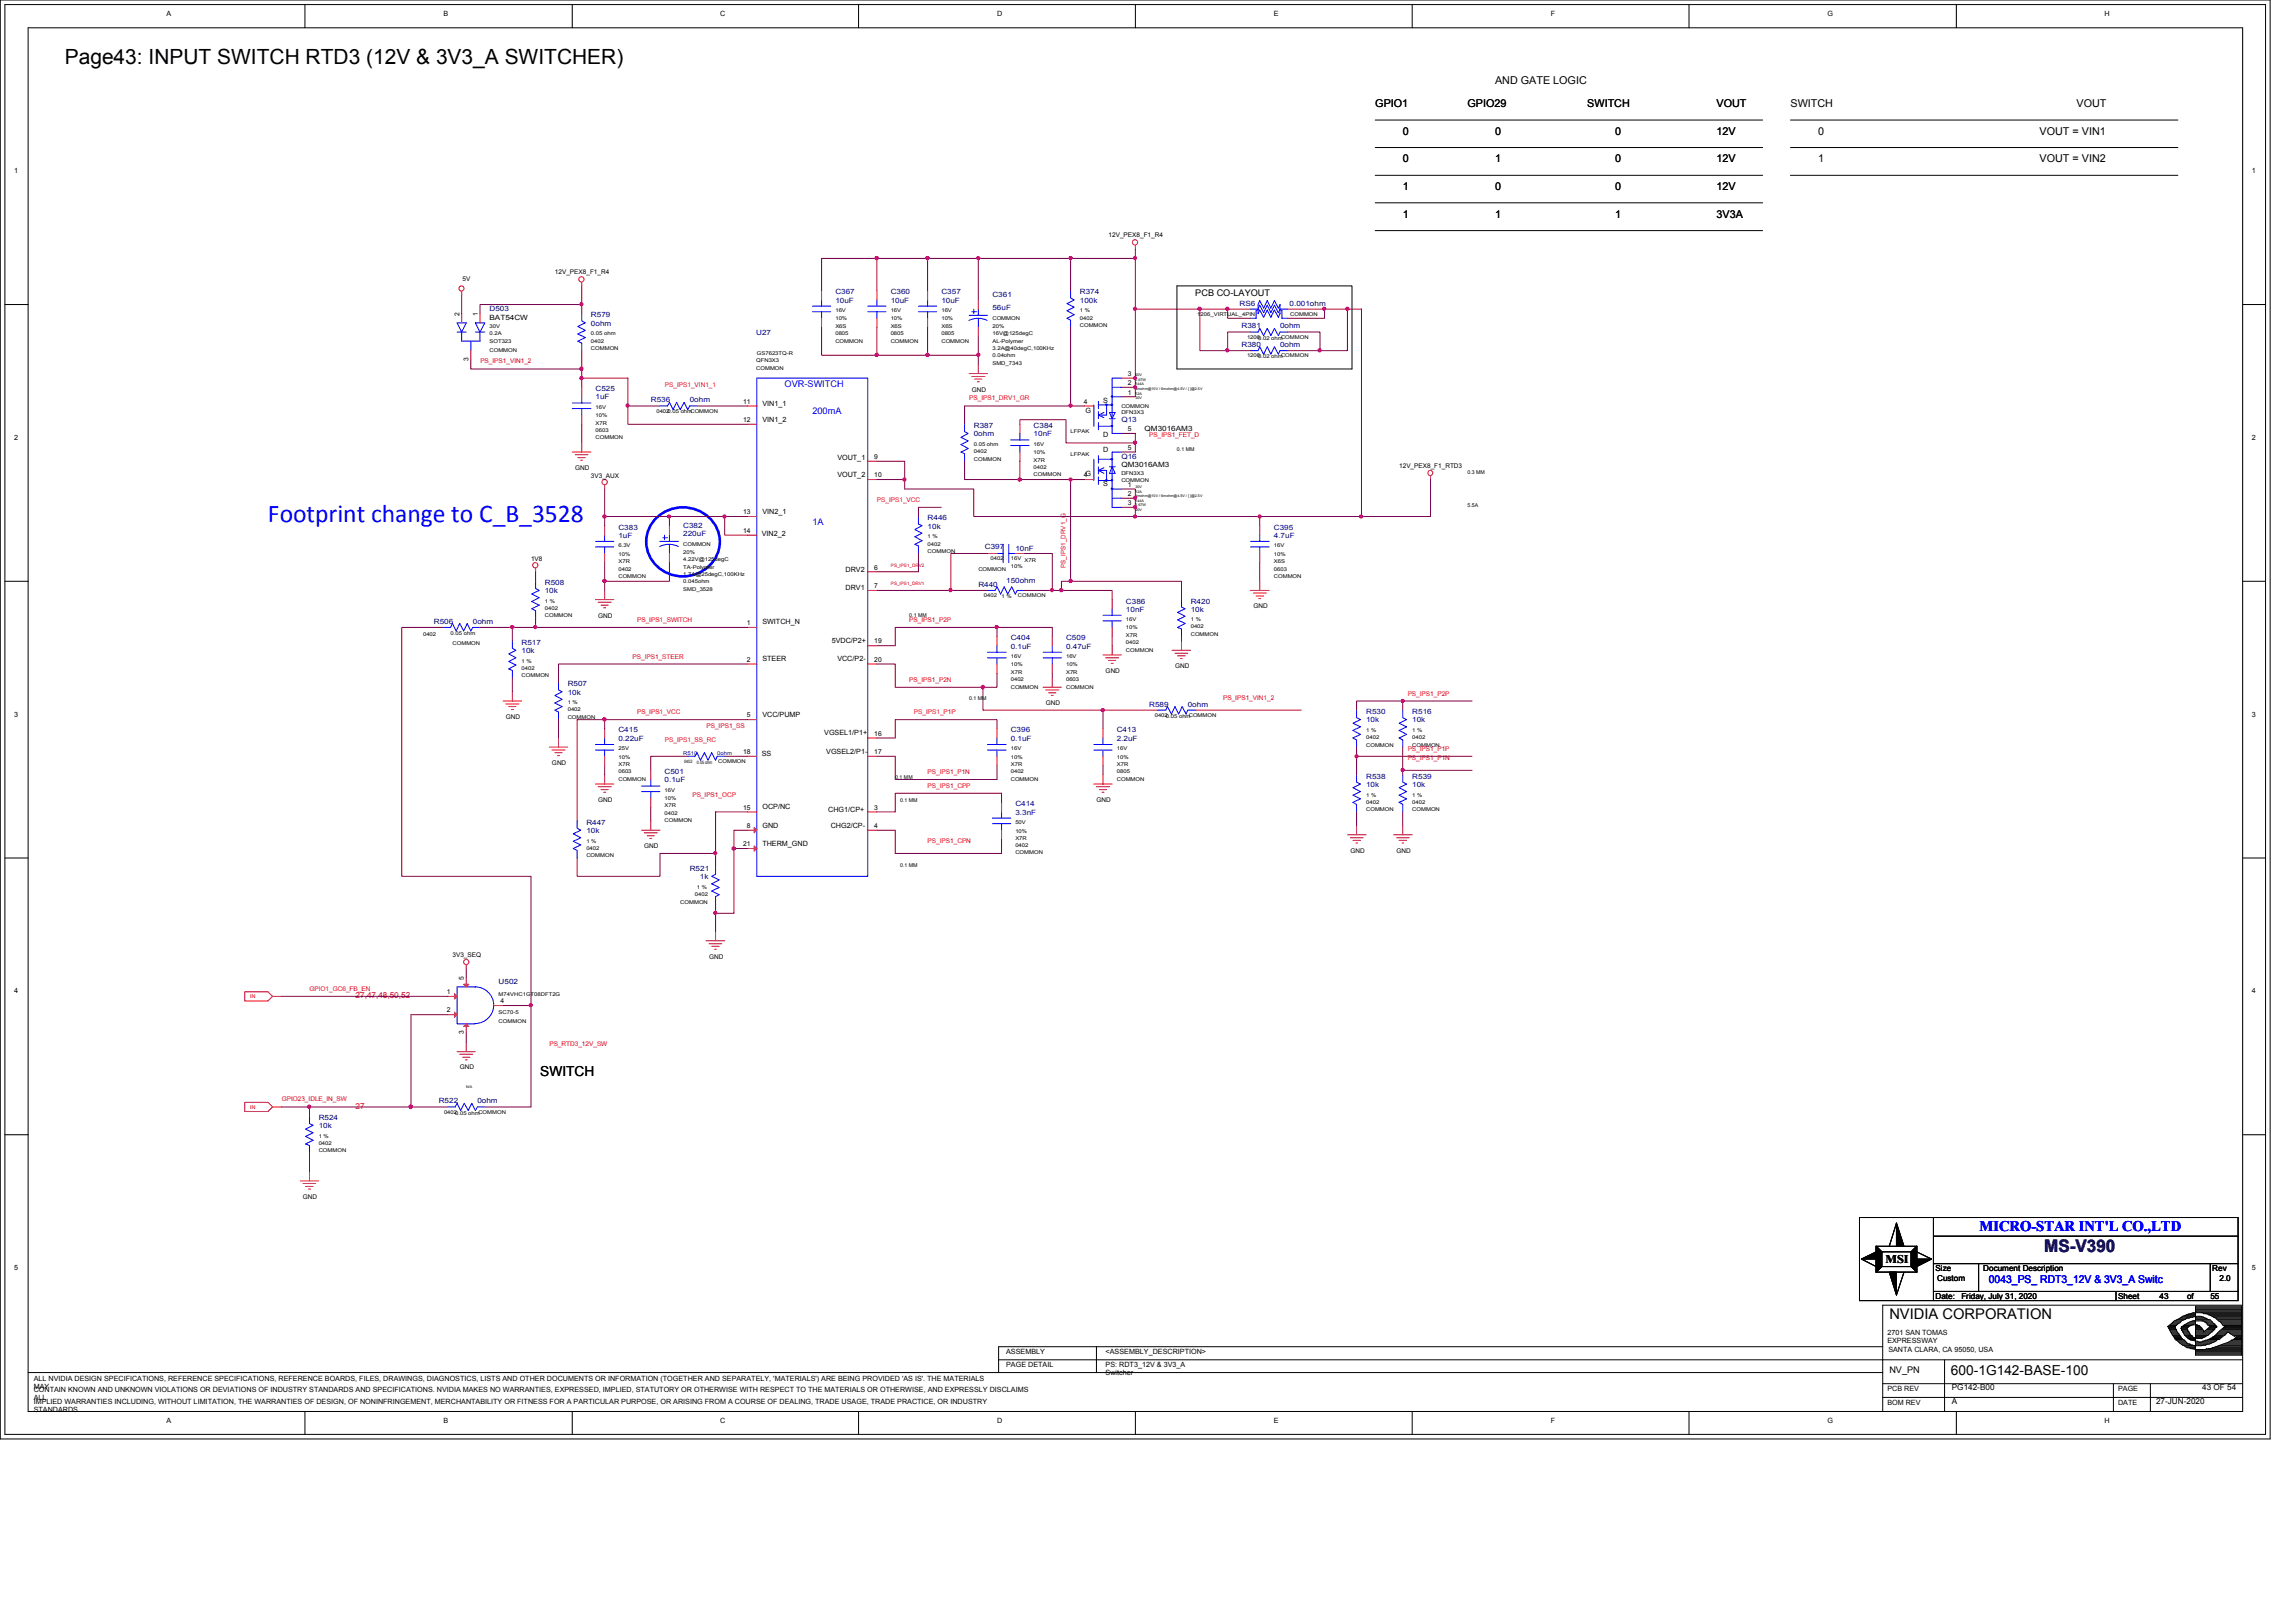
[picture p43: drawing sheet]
<svg xmlns="http://www.w3.org/2000/svg" width="297mm" height="210mm" viewBox="0 0 297 210" stroke-linecap="round" stroke-linejoin="round" font-family="sans-serif">
<defs><g id="words">
<text font-size="3.3" fill="#00f" x="34.7" y="67.6">Footprint change to C_B_3528</text>
<text font-size="2.7" x="8.4" y="8.3">Page43: INPUT SWITCH RTD3 (12V &amp; 3V3_A SWITCHER)</text>
<text font-size="2.2" fill="#400080" x="264.5" y="162.1">MS-V390</text>
<text font-size="1.9" fill="#00f" x="256.1" y="159.3">MICRO-STAR INT'L CO.,LTD</text>
<text font-size="1.9" x="244.4" y="170.7">NVIDIA CORPORATION</text>
<g font-size="1.8">
<text x="69.9" y="139.2">SWITCH</text>
<text x="252.4" y="177.9">600-1G142-BASE-100</text>
</g>
<text font-size="1.5" x="243.9" y="163.4">MSI</text>
<g font-size="1.4">
<text x="193.4" y="10.9">AND GATE LOGIC</text>
<text x="177.9" y="13.8">GPIO1</text>
<text x="181.5" y="17.4">0</text>
<text x="189.9" y="13.8">GPIO29</text>
<text x="193.4" y="17.4">0</text>
<text x="205.4" y="13.8">SWITCH</text>
<text x="209" y="17.4">0</text>
<text x="222.1" y="13.8">VOUT</text>
<text x="222.1" y="17.4">12V</text>
<text x="231.6" y="13.8">SWITCH</text>
<text x="235.2" y="17.4">0</text>
<text x="263.9" y="17.4">VOUT = VIN1</text>
<text x="268.6" y="13.8">VOUT</text>
<text x="181.5" y="21">0</text>
<text x="193.4" y="21">1</text>
<text x="209" y="21">0</text>
<text x="222.1" y="21">12V</text>
<text x="235.2" y="21">1</text>
<text x="263.9" y="21">VOUT = VIN2</text>
<text x="181.5" y="24.6">1</text>
<text x="181.5" y="28.2">1</text>
<text x="193.4" y="28.2">1</text>
<text x="193.4" y="24.6">0</text>
<text x="209" y="24.6">0</text>
<text x="209" y="28.2">1</text>
<text x="222.1" y="24.6">12V</text>
<text x="222.1" y="28.2">3V3A</text>
</g>
<text font-size="1.4" fill="#00f" x="257.3" y="166.1">0043_PS_ RDT3_12V &amp; 3V3_A Switc</text>
<g font-size="1.2">
<text x="154.6" y="38.4">PCB CO-LAYOUT</text>
<text x="244.4" y="177.7">NV_PN</text>
</g>
<g font-size="1.2" fill="#00f">
<text x="101.5" y="50">OVR-SWITCH</text>
<text x="105.1" y="53.6">200mA</text>
<text x="105.1" y="67.9">1A</text>
</g>
<g font-size="1.1" fill="#f00">
<text x="46" y="129.2">27,47,48,50,52</text>
<text x="46" y="143.5">27</text>
</g>
<g font-size="1.1">
<text x="250.4" y="164.5">Size</text>
<text x="250.6" y="165.7">Custom</text>
<text x="256.6" y="164.5">Document Description</text>
<text x="286.2" y="164.5">Rev</text>
<text x="287.1" y="165.7">2.0</text>
<text x="250.4" y="168.1">Date:</text>
<text x="253.7" y="168.1">Friday, July 31, 2020</text>
<text x="274" y="168.1">Sheet</text>
<text x="279.4" y="168.1">43</text>
<text x="283" y="168.1">of</text>
<text x="286" y="168.1">55</text>
<text x="252.5" y="179.9">PG142-B00</text>
<text x="284.9" y="179.9">43 OF 54</text>
<text x="252.5" y="181.7">A</text>
<text x="278.9" y="181.7">27-JUN-2020</text>
</g>
<g font-size=".9">
<text x="21.5" y="2">A</text>
<text x="57.4" y="2">B</text>
<text x="93.2" y="2">C</text>
<text x="129" y="2">D</text>
<text x="164.8" y="2">E</text>
<text x="200.6" y="2">F</text>
<text x="236.4" y="2">G</text>
<text x="272.2" y="2">H</text>
<text x="1.8" y="22.4">1</text>
<text x="291.3" y="22.4">1</text>
<text x="59.4" y="40.9" transform="rotate(-90 59.4 40.9)">2</text>
<text x="61.8" y="40.9" transform="rotate(-90 61.8 40.9)">1</text>
<text x="63.3" y="41.4">BAT54CW</text>
<text x="60.6" y="46.7" transform="rotate(-90 60.6 46.7)">3</text>
<text x="96.1" y="52.2">11</text>
<text x="98.6" y="52.5">VIN1_1</text>
<text x="140.2" y="52.2">4</text>
<text x="140.4" y="53.5">G</text>
<text x="142.7" y="52.2">S</text>
<text x="145.9" y="51.1">1</text>
<text x="145.9" y="49.8">2</text>
<text x="145.9" y="48.6">3</text>
<text x="1.8" y="56.9">2</text>
<text x="96.1" y="54.6">12</text>
<text x="98.6" y="54.6">VIN1_2</text>
<text x="108.3" y="59.6">VOUT_1</text>
<text x="113.1" y="59.4">9</text>
<text x="142.7" y="58.5">D</text>
<text x="142.7" y="56.6">D</text>
<text x="145.9" y="58.2">5</text>
<text x="145.9" y="55.8">5</text>
<text x="148.1" y="55.8">QM3016AM3</text>
<text x="291.3" y="56.9">2</text>
<text x="108.3" y="61.7">VOUT_2</text>
<text x="113.1" y="61.8">10</text>
<text x="140.2" y="61.8">4G</text>
<text x="142.7" y="62.9">S</text>
<text x="145.1" y="60.4">QM3016AM3</text>
<text x="145.9" y="63">1</text>
<text x="145.9" y="64.2">2</text>
<text x="145.9" y="65.4">3</text>
<text x="96.1" y="66.5">13</text>
<text x="96.1" y="69">14</text>
<text x="98.5" y="69.4">VIN2_2</text>
<text x="98.6" y="66.5">VIN2_1</text>
<text x="109.4" y="74">DRV2</text>
<text x="109.4" y="76.4">DRV1</text>
<text x="113.1" y="73.7">6</text>
<text x="113.1" y="76.1">7</text>
<text x="96.6" y="80.9">1</text>
<text x="98.6" y="80.8">SWITCH_N</text>
<text x="107.6" y="83.2">5VDC/P2+</text>
<text x="113.1" y="83.3">19</text>
<text x="96.6" y="85.6">2</text>
<text x="98.6" y="85.6">STEER</text>
<text x="108.3" y="85.6">VCC/P2-</text>
<text x="113.1" y="85.6">20</text>
<text x="1.8" y="92.8">3</text>
<text x="96.6" y="92.8">5</text>
<text x="98.6" y="92.8">VCC/PUMP</text>
<text x="106.6" y="95.2">VGSEL1/P1+</text>
<text x="113.1" y="95.2">16</text>
<text x="291.3" y="92.8">3</text>
<text x="96.1" y="97.6">18</text>
<text x="98.5" y="97.8">SS</text>
<text x="106.9" y="97.5">VGSEL2/P1-</text>
<text x="113.1" y="97.6">17</text>
<text x="96.1" y="104.8">15</text>
<text x="96.6" y="107.1">8</text>
<text x="98.6" y="107.1">GND</text>
<text x="98.6" y="104.7">OCP/NC</text>
<text x="107.1" y="105.1">CHG1/CP+</text>
<text x="107.5" y="107.1">CHG2/CP-</text>
<text x="113.1" y="104.8">3</text>
<text x="113.1" y="107.1">4</text>
<text x="96.1" y="109.5">21</text>
<text x="98.6" y="109.5">THERM_GND</text>
<text x="1.8" y="128.6">4</text>
<text x="57.8" y="128.7">1</text>
<text x="57.8" y="131">2</text>
<text x="60" y="126.9" transform="rotate(-90 60 126.9)">5</text>
<text x="64.8" y="129.8">4</text>
<text x="291.3" y="128.6">4</text>
<text x="60" y="133.8" transform="rotate(-90 60 133.8)">3</text>
<text x="1.8" y="164.4">5</text>
<text x="291.3" y="164.4">5</text>
<text x="244.2" y="172.8">2701 SAN TOMAS</text>
<text x="244.2" y="173.7">EXPRESSWAY</text>
<text x="4.4" y="178.7">ALL NVIDIA DESIGN SPECIFICATIONS, REFERENCE SPECIFICATIONS, REFERENCE BOARDS, FILES, DRAWINGS, DIAGNOSTICS, LISTS AND OTHER DOCUMENTS OR INFORMATION (TOGETHER AND SEPARATELY, 'MATERIALS') ARE BEING PROVIDED 'AS IS'. THE MATERIALS</text>
<text x="4.4" y="179.7">MAY</text>
<text x="130.2" y="177">PAGE DETAIL</text>
<text x="130.2" y="175.3">ASSEMBLY</text>
<text x="143" y="175.3">&lt;ASSEMBLY_DESCRIPTION&gt;</text>
<text x="143" y="177">PS: RDT3_12V &amp; 3V3_A</text>
<text x="143" y="177.9">Switcher</text>
<text x="244.3" y="174.9">SANTA CLARA, CA 95050, USA</text>
<text x="4.4" y="180.2">CONTAIN KNOWN AND UNKNOWN VIOLATIONS OR DEVIATIONS OF INDUSTRY STANDARDS AND SPECIFICATIONS. NVIDIA MAKES NO WARRANTIES, EXPRESSED, IMPLIED, STATUTORY OR OTHERWISE WITH RESPECT TO THE MATERIALS OR OTHERWISE, AND EXPRESSLY DISCLAIMS</text>
<text x="4.4" y="181.1">ALL</text>
<text x="4.4" y="181.7">IMPLIED WARRANTIES INCLUDING, WITHOUT LIMITATION, THE WARRANTIES OF DESIGN, OF NONINFRINGEMENT, MERCHANTABILITY OR FITNESS FOR A PARTICULAR PURPOSE, OR ARISING FROM A COURSE OF DEALING, TRADE USAGE, TRADE PRACTICE, OR INDUSTRY</text>
<text x="4.4" y="182.7">STANDARDS.</text>
<text x="21.5" y="184.1">A</text>
<text x="57.4" y="184.1">B</text>
<text x="93.2" y="184.1">C</text>
<text x="129" y="184.1">D</text>
<text x="164.8" y="184.1">E</text>
<text x="200.6" y="184.1">F</text>
<text x="236.4" y="184.1">G</text>
<text x="244.2" y="181.8">BOM REV</text>
<text x="244.2" y="180">PCB REV</text>
<text x="272.2" y="184.1">H</text>
<text x="274" y="180">PAGE</text>
<text x="274" y="181.8">DATE</text>
</g>
<g font-size=".9" fill="#000080">
<text x="63.3" y="40.3">D503</text>
<text x="76.5" y="41.1">R579</text>
<text x="108.1" y="38.1">C367</text>
<text x="108.1" y="39.2">10uF</text>
<text x="115.2" y="38.1">C360</text>
<text x="115.2" y="39.2">10uF</text>
<text x="121.8" y="38.1">C357</text>
<text x="121.8" y="39.2">10uF</text>
<text x="128.4" y="38.4">C361</text>
<text x="128.4" y="40.1">56uF</text>
<text x="139.7" y="39.2">100k</text>
<text x="139.7" y="38.1">R374</text>
<text x="160.4" y="39.5">RS6</text>
<text x="166.8" y="39.5">0.001ohm</text>
<text x="76.5" y="42.2">0ohm</text>
<text x="97.8" y="43.3">U27</text>
<text x="160.6" y="44.9">R380</text>
<text x="160.6" y="42.5">R381</text>
<text x="165.6" y="42.5">0ohm</text>
<text x="165.6" y="44.9">0ohm</text>
<text x="77" y="50.6">C525</text>
<text x="77" y="51.7">1uF</text>
<text x="84.2" y="52.1">R536</text>
<text x="89.2" y="52.1">0ohm</text>
<text x="126" y="55.4">R387</text>
<text x="126" y="56.5">0ohm</text>
<text x="133.7" y="55.4">C384</text>
<text x="133.7" y="56.5">10nF</text>
<text x="145.1" y="59.4">Q16</text>
<text x="145.1" y="54.6">Q13</text>
<text x="80" y="68.5">C383</text>
<text x="80" y="69.6">1uF</text>
<text x="88.4" y="69.4">220uF</text>
<text x="88.4" y="68.3">C382</text>
<text x="120" y="68.4">10k</text>
<text x="120" y="67.4">R446</text>
<text x="127.4" y="71">C397</text>
<text x="131.4" y="71.3">10nF</text>
<text x="164.8" y="68.5">C395</text>
<text x="164.8" y="69.6">4.7uF</text>
<text x="70.5" y="75.7">R508</text>
<text x="70.5" y="76.8">10k</text>
<text x="126.6" y="75.9">R440</text>
<text x="130.2" y="75.5">150ohm</text>
<text x="56.1" y="80.7">R506</text>
<text x="61.2" y="80.7">0ohm</text>
<text x="67.5" y="83.4">R517</text>
<text x="130.8" y="82.8">C404</text>
<text x="130.8" y="83.9">0.1uF</text>
<text x="137.9" y="82.8">C509</text>
<text x="137.9" y="83.9">0.47uF</text>
<text x="145.7" y="78.1">C386</text>
<text x="145.7" y="79.2">10nF</text>
<text x="154" y="79.2">10k</text>
<text x="154" y="78.1">R420</text>
<text x="67.5" y="84.5">10k</text>
<text x="73.4" y="88.8">R507</text>
<text x="73.4" y="89.9">10k</text>
<text x="80" y="94.8">C415</text>
<text x="80" y="95.9">0.22uF</text>
<text x="130.8" y="94.8">C396</text>
<text x="130.8" y="95.9">0.1uF</text>
<text x="144.5" y="94.8">C413</text>
<text x="144.5" y="95.9">2.2uF</text>
<text x="148.7" y="91.4">R589</text>
<text x="153.7" y="91.4">0ohm</text>
<text x="176.7" y="92.4">R530</text>
<text x="176.7" y="93.5">10k</text>
<text x="182.7" y="92.4">R516</text>
<text x="182.7" y="93.5">10k</text>
<text x="86" y="100.2">C501</text>
<text x="86" y="101.3">0.1uF</text>
<text x="176.7" y="100.8">R538</text>
<text x="176.7" y="101.9">10k</text>
<text x="182.7" y="100.8">R539</text>
<text x="182.7" y="101.9">10k</text>
<text x="75.9" y="106.7">R447</text>
<text x="75.9" y="107.8">10k</text>
<text x="131.4" y="104.4">C414</text>
<text x="131.4" y="105.4">3.3nF</text>
<text x="89.2" y="112.7">R521</text>
<text x="90.5" y="113.8">1k</text>
<text x="64.5" y="127.4">U502</text>
<text x="56.8" y="142.8">R522</text>
<text x="61.8" y="142.8">0ohm</text>
<text x="41.2" y="144.9">R524</text>
<text x="41.2" y="146">10k</text>
</g>
<g font-size=".8">
<text x="71.8" y="35.5">12V_PEX8_F1_R4</text>
<text x="143.4" y="30.7">12V_PEX8_F1_R4</text>
<text x="59.9" y="36.3">5V</text>
<text x="125.7" y="50.7">GND</text>
<text x="74.4" y="60.8">GND</text>
<text x="76.5" y="61.9">3V3_AUX</text>
<text x="181" y="60.6">12V_PEX8_F1_RTD3</text>
<text x="68.7" y="72.6">1V8</text>
<text x="77.4" y="79.9">GND</text>
<text x="162.2" y="78.7">GND</text>
<text x="143" y="87.1">GND</text>
<text x="152" y="86.5">GND</text>
<text x="65.4" y="93">GND</text>
<text x="135.3" y="91.3">GND</text>
<text x="71.4" y="99">GND</text>
<text x="77.4" y="103.8">GND</text>
<text x="141.9" y="103.8">GND</text>
<text x="83.4" y="109.8">GND</text>
<text x="174.7" y="110.4">GND</text>
<text x="180.7" y="110.4">GND</text>
<text x="58.5" y="123.8">3V3_SEQ</text>
<text x="91.7" y="124.1">GND</text>
<text x="59.5" y="138.4">GND</text>
<text x="39.2" y="155.1">GND</text>
</g>
<g font-size=".8" fill="#f00">
<text x="62.1" y="47">PS_IPS1_VIN1_2</text>
<text x="86" y="50">PS_IPS1_VIN1_1</text>
<text x="125.4" y="51.8">PS_IPS1_DRV1_GR</text>
<text x="148.7" y="56.6">PS_IPS1_FET_D</text>
<text x="113.5" y="64.9">PS_IPS1_VCC</text>
<text x="137.8" y="73.5" transform="rotate(-90 137.8 73.5)">PS_IPS1_DRV1_G</text>
<text x="82.4" y="80.5">PS_IPS1_SWITCH</text>
<text x="117.6" y="80.5">PS_IPS1_P2P</text>
<text x="81.8" y="85.3">PS_IPS1_STEER</text>
<text x="117.6" y="88.2">PS_IPS1_P2N</text>
<text x="82.4" y="92.4">PS_IPS1_VCC</text>
<text x="91.4" y="94.2">PS_IPS1_SS</text>
<text x="118.2" y="92.4">PS_IPS1_P1P</text>
<text x="158.2" y="90.6">PS_IPS1_VIN1_2</text>
<text x="182.1" y="90">PS_IPS1_P2P</text>
<text x="86" y="96">PS_IPS1_SS_RC</text>
<text x="120" y="102">PS_IPS1_CPP</text>
<text x="120" y="100.2">PS_IPS1_P1N</text>
<text x="182.1" y="98.4">PS_IPS1_P1N</text>
<text x="182.1" y="97.2">PS_IPS1_P1P</text>
<text x="89.6" y="103.2">PS_IPS1_OCP</text>
<text x="120" y="109.1">PS_IPS1_CPN</text>
<text x="40" y="128.2">GPIO1_GC6_FB_EN</text>
<text x="71.1" y="135.4">PS_RTD3_12V_SW</text>
<text x="36.4" y="142.5">GPIO23_IDLE_IN_SW</text>
</g>
<g font-size=".7">
<text x="108.1" y="41.4">10%</text>
<text x="108.1" y="40.4">16V</text>
<text x="115.2" y="41.4">10%</text>
<text x="115.2" y="40.4">16V</text>
<text x="121.8" y="40.4">16V</text>
<text x="121.8" y="41.4">10%</text>
<text x="128.4" y="41.4">COMMON</text>
<text x="139.7" y="40.4">1 %</text>
<text x="139.7" y="41.4">0402</text>
<text x="154.9" y="40.9">1206_VIRTUAL_4PIN</text>
<text x="166.9" y="40.9">COMMON</text>
<text x="63.3" y="44.4">SOT323</text>
<text x="63.3" y="43.4">0.2A</text>
<text x="63.3" y="42.4">30V</text>
<text x="63.3" y="45.5">COMMON</text>
<text x="76.5" y="44.3">0402</text>
<text x="76.5" y="45.3">COMMON</text>
<text x="76.5" y="43.4">0.05 ohm</text>
<text x="97.8" y="47.9">COMMON</text>
<text x="97.8" y="46.8">QFN3X3</text>
<text x="97.9" y="45.9">GS7623TQ-R</text>
<text x="108.1" y="42.4">X6S</text>
<text x="108.1" y="43.4">0805</text>
<text x="108.1" y="44.3">COMMON</text>
<text x="115.2" y="42.4">X6S</text>
<text x="115.2" y="43.4">0805</text>
<text x="115.2" y="44.3">COMMON</text>
<text x="121.8" y="44.3">COMMON</text>
<text x="121.8" y="42.4">X6S</text>
<text x="121.8" y="43.4">0805</text>
<text x="128.4" y="43.4">16V@125degC</text>
<text x="128.4" y="45.3">3.2A@40degC,100KHz</text>
<text x="128.4" y="47.2">SMD_7343</text>
<text x="128.4" y="42.4">20%</text>
<text x="128.4" y="44.3">AL-Polymer</text>
<text x="128.4" y="46.2">0.04ohm</text>
<text x="139.7" y="42.3">COMMON</text>
<text x="161.3" y="46.2">12060.02 ohmCOMMON</text>
<text x="161.3" y="43.9">12060.02 ohmCOMMON</text>
<text x="77" y="52.9">16V</text>
<text x="84.9" y="53.4">04020.05 ohmCOMMON</text>
<text x="145.1" y="53.6">DFN3X3</text>
<text x="145.1" y="52.8">COMMON</text>
<text x="77" y="55.9">0603</text>
<text x="77" y="54.9">X7R</text>
<text x="77" y="54">10%</text>
<text x="77" y="56.9">COMMON</text>
<text x="126" y="57.7">0.05 ohm</text>
<text x="126" y="58.7">0402</text>
<text x="126" y="59.6">COMMON</text>
<text x="133.7" y="58.8">10%</text>
<text x="133.7" y="57.7">16V</text>
<text x="133.7" y="59.7">X7R</text>
<text x="138.5" y="59">LFPAK</text>
<text x="138.5" y="56">LFPAK</text>
<text x="152.3" y="58.4">0.1 MM</text>
<text x="133.7" y="61.6">COMMON</text>
<text x="133.7" y="60.7">0402</text>
<text x="145.1" y="62.4">COMMON</text>
<text x="145.1" y="61.5">DFN3X3</text>
<text x="189.9" y="61.4">0.3 MM</text>
<text x="189.9" y="65.6">5.5A</text>
<text x="80" y="70.8">6.3V</text>
<text x="80" y="71.9">10%</text>
<text x="88.4" y="70.7">COMMON</text>
<text x="88.4" y="71.7">20%</text>
<text x="120" y="69.6">1 %</text>
<text x="120" y="70.6">0402</text>
<text x="120" y="71.5">COMMON</text>
<text x="164.8" y="71.9">10%</text>
<text x="164.8" y="70.8">16V</text>
<text x="70.5" y="78">1 %</text>
<text x="80" y="74.8">COMMON</text>
<text x="80" y="72.9">X7R</text>
<text x="80" y="73.8">0402</text>
<text x="88.4" y="75.5">0.045ohm</text>
<text x="88.4" y="72.6">4.22V@125degC</text>
<text x="88.4" y="74.5">1.7A@25degC,100KHz</text>
<text x="88.4" y="73.6">TA-Polymer</text>
<text x="88.4" y="76.5">SMD_3528</text>
<text x="126.6" y="73.9">COMMON</text>
<text x="127.3" y="77.3">0402</text>
<text x="128.1" y="72.5">0402</text>
<text x="129.6" y="77.4">1 %</text>
<text x="130.8" y="72.5">16V</text>
<text x="130.8" y="73.4">10%</text>
<text x="131.7" y="77.3">COMMON</text>
<text x="132.5" y="72.7">X7R</text>
<text x="164.8" y="72.9">X6S</text>
<text x="164.8" y="73.8">0603</text>
<text x="164.8" y="74.8">COMMON</text>
<text x="54.7" y="82.3">0402</text>
<text x="58.3" y="82.2">0.05 ohm</text>
<text x="58.5" y="83.5">COMMON</text>
<text x="70.5" y="79">0402</text>
<text x="70.5" y="79.9">COMMON</text>
<text x="117.6" y="79.9">0.1 MM</text>
<text x="145.7" y="80.4">16V</text>
<text x="145.7" y="83.4">0402</text>
<text x="145.7" y="82.4">X7R</text>
<text x="145.7" y="81.4">10%</text>
<text x="154" y="81.3">0402</text>
<text x="154" y="82.3">COMMON</text>
<text x="154" y="80.4">1 %</text>
<text x="67.5" y="86.7">0402</text>
<text x="67.5" y="87.7">COMMON</text>
<text x="67.5" y="85.8">1 %</text>
<text x="130.8" y="88.1">0402</text>
<text x="130.8" y="89.1">COMMON</text>
<text x="130.8" y="85.2">16V</text>
<text x="130.8" y="87.2">X7R</text>
<text x="130.8" y="86.2">10%</text>
<text x="137.9" y="85.2">16V</text>
<text x="137.9" y="88.1">0603</text>
<text x="137.9" y="86.2">10%</text>
<text x="137.9" y="89.1">COMMON</text>
<text x="137.9" y="87.2">X7R</text>
<text x="145.7" y="84.3">COMMON</text>
<text x="73.4" y="92.1">0402</text>
<text x="73.4" y="93">COMMON</text>
<text x="73.4" y="91.1">1 %</text>
<text x="125.4" y="90.6">0.1 MM</text>
<text x="149.4" y="92.8">04020.05 ohmCOMMON</text>
<text x="176.7" y="94.7">1 %</text>
<text x="176.7" y="95.7">0402</text>
<text x="182.7" y="94.7">1 %</text>
<text x="182.7" y="95.7">0402</text>
<text x="80" y="98.2">10%</text>
<text x="80" y="99.1">X7R</text>
<text x="80" y="100.1">0603</text>
<text x="80" y="101">COMMON</text>
<text x="80" y="97.1">25V</text>
<text x="92.9" y="98.8">COMMON</text>
<text x="115.8" y="100.8">0.1 MM</text>
<text x="130.8" y="98.2">10%</text>
<text x="130.8" y="99.1">X7R</text>
<text x="130.8" y="100.1">0402</text>
<text x="130.8" y="97.1">16V</text>
<text x="130.8" y="101">COMMON</text>
<text x="144.5" y="100.1">0805</text>
<text x="144.5" y="99.1">X7R</text>
<text x="144.5" y="101">COMMON</text>
<text x="144.5" y="98.2">10%</text>
<text x="144.5" y="97.1">16V</text>
<text x="176.7" y="96.6">COMMON</text>
<text x="182.7" y="96.6">COMMON</text>
<text x="86" y="102.4">16V</text>
<text x="86" y="103.5">10%</text>
<text x="86" y="104.5">X7R</text>
<text x="86" y="105.5">0402</text>
<text x="86" y="106.4">COMMON</text>
<text x="116.5" y="103.8">0.1 MM</text>
<text x="131.4" y="106.6">50V</text>
<text x="131.4" y="107.7">10%</text>
<text x="176.7" y="103.1">1 %</text>
<text x="176.7" y="104">0402</text>
<text x="176.7" y="105">COMMON</text>
<text x="182.7" y="103.1">1 %</text>
<text x="182.7" y="104">0402</text>
<text x="182.7" y="105">COMMON</text>
<text x="75.9" y="111">COMMON</text>
<text x="75.9" y="110">0402</text>
<text x="75.9" y="109.1">1 %</text>
<text x="116.5" y="112.1">0.1 MM</text>
<text x="131.4" y="110.6">COMMON</text>
<text x="131.4" y="108.7">X7R</text>
<text x="131.4" y="109.6">0402</text>
<text x="88" y="116.9">COMMON</text>
<text x="89.9" y="116">0402</text>
<text x="90.2" y="115">1 %</text>
<text x="64.5" y="131.2">SC70-5</text>
<text x="64.5" y="128.9">M74VHC1GT08DFT2G</text>
<text x="64.5" y="132.4">COMMON</text>
<text x="41.2" y="148.2">0402</text>
<text x="41.2" y="149.1">COMMON</text>
<text x="41.2" y="147.2">1 %</text>
<text x="57.4" y="144.1">04020.05 ohmCOMMON</text>
</g>
<g font-size=".7" fill="#000080">
<text x="88.4" y="97.7">R510</text>
<text x="92.8" y="97.7">0ohm</text>
</g>
<g font-size=".7" fill="#f00">
<text x="32.4" y="129.2">IN</text>
<text x="32.4" y="143.6">IN</text>
</g>
<g font-size=".6" fill="#f00">
<text x="115.3" y="75.7">PS_IPS1_DRV1</text>
<text x="115.3" y="73.3">PS_IPS1_DRV2</text>
</g>
<g font-size=".6">
<text x="88.5" y="98.7">0402</text>
<text x="90.2" y="98.8">0.05 ohm</text>
</g>
<g font-size=".5">
<text x="146.9" y="50.5">4mohm@10V / 6mohm@4.5V / [ ]@2.5V</text>
<text x="146.9" y="51.7">30V</text>
<text x="146.9" y="51.1">12A</text>
<text x="146.9" y="49.3">1.67W</text>
<text x="146.9" y="48.7">20V</text>
<text x="146.9" y="49.9">144A</text>
<text x="146.9" y="64.3">4mohm@10V / 6mohm@4.5V / [ ]@2.5V</text>
<text x="146.9" y="64.9">144A</text>
<text x="146.9" y="63.8">12A</text>
<text x="146.9" y="63.2">30V</text>
<text x="146.9" y="65.5">1.67W</text>
<text x="146.9" y="66.1">20V</text>
<text x="60.3" y="140.8">N/A</text>
</g>
</g></defs>
<g fill="none" stroke="#000" stroke-width=".13">
<path d="M0 0h293.7v186.2h-293.7zM.6 .6h292.5v185h-292.5zM3.6 3.6h286.5v179.1h-286.5zM39.4 .6v3M74 .6v3M111.1 .6v3M146.9 .6v3M177.9 15.5h50.1M177.9 19.1h50.1M182.7 .6v3M218.5 .6v3M231.6 19.1h50.2"/>
<path d="M231.6 15.5h50.2M253.1 .6v3M.6 39.4h3M152.3 37h22.6v10.7l-22.6 .1zM177.9 29.8h50.1M177.9 26.2h50.1M177.9 22.7h50.1M231.6 22.7h50.2M290.1 39.4h3M.6 75.2h3M290.1 75.2h3M.6 111h3"/>
<path d="M290.1 111h3M.6 146.8h3M240.6 157.6h48.9v10.7h-48.9zM245.4 158.3l.9 3h-.9zM245.4 158.3l-1 3M250.1 160h39.4M250.1 157.6v10.7M290.1 146.8h3M3.6 177.6h240M129.2 176h160.9M141.8 174.3v3.3M240.8 162.9l1.9-.9v.9z"/>
<path d="M240.8 162.9l1.9 1M242.7 161.3h5.3v3.3h-5.3zM242.7 161.3l.7 .7v1.9l-.7 .7zM242.7 161.3l.7 .7M243.4 162h3.9v1.9h-3.9zM243.4 163.9l-.7 .7M243.6 174.3h-114.4v3.3M243.6 179.1h46.5M244.4 164.6h1v3zM246.3 164.6l-.9 3M247.3 163.9l.7 .7M248 161.3v3.3l-.7-.7v-1.9z"/>
<path d="M248 161.3l-.7 .7M248 162.9h1.9l-1.9 1zM248 162l1.9 .9M250.1 167.1h39.4M250.1 163.5h39.4M251.6 176v6.7M256 163.5v3.6M273.4 179.1v3.6M273.8 167.1v1.2M278.2 179.1v3.6M280.4 171.7h1M280.4 171.7l.3 .4"/>
<path d="M280.6 171.8h.8M280.6 171.9h.8M280.7 171.5h.8M280.7 172h.8M280.7 172.1h.8M280.7 172.1l.2 .4M280.8 171.4h.8M280.8 172.4h.8M280.8 172.2h.8M280.9 171.3h.9M280.9 172.5l.4 .6M280.9 172.5h.9"/>
<path d="M281 171.2h.9M281 171.2l-.6 .5M281 172.6h.9M281 172.8h.9M281.2 171.1h.9M281.2 172.8h.8M281.3 173.1l.1 .2 .9 .8 .3 .1M281.3 173h.8M281.3 173.1h.9M281.4 171.7v.1M281.4 171.8v.1M281.4 171.9l.1 .1"/>
<path d="M281.4 173.2h.9M281.5 171.5l-.1 .2M281.5 170.8h1M281.5 172v.1M281.5 172.1l.3 .4M281.5 173.3h.8M281.6 173.4h1M281.8 171.3l-.3 .2M281.8 170.7h.9M281.8 172.5l.1 .1M281.8 173.6h.9M281.9 172.6l.3 .6 .4 .2"/>
<path d="M281.9 173.7h1M282 170.6h.9M282.1 170.5h1.3M282.1 173.8h.8M282.2 170.9l-.4 .4M282.2 173.9h1.1M282.2 172.1h.9M282.2 172h.7M282.2 172.1l.1 .1M282.2 172v.1M282.2 171.9v.1M282.2 171.8l-.1 .1h.1"/>
<path d="M282.2 171.8h.9M282.2 171.9h.7M282.3 171.7h-.1v.1M282.3 174.1h1.3M282.3 172.4h.9M282.3 171.7h.9M282.5 170.3h1.5M282.5 172.5h.7M282.5 171.5h.9M282.6 174.2h1.4M282.6 172.8h.8M282.6 172.6h.7"/>
<path d="M282.6 172.8l.3 .3h1M282.6 174.2l.3 .2 1.1 .3M282.6 173.4l.3 .4M282.7 170.7l-.5 .2h-.8M282.7 170.2h1.3M282.7 172.8h.9M282.7 171.4h1.1M282.9 174.3h1.1M282.9 173h.8M282.9 170.6l-.2 .1M282.9 170.1h1.1M282.9 173.1l.2 .1h.9"/>
<path d="M282.9 170.1l-.6 .2-1 .6-.3 .3M282.9 173.8l.4 .1M282.9 171.3h1.1M283.1 174.4h.9M283.1 172.2h-.8l.3 .6M283.1 173.2l.3 .2 1.1 .3 .6-.1M283.1 172.2l.1 .2M283.2 171.7l-.3 .2 .2 .3M283.2 172.4l.1 .2M283.2 171.2h.8M283.3 172.6v.2h.3M283.3 173.9l.1 .2h.3a3 3 0 0 0 1.7 0"/>
<path d="M283.3 173.3h.7M283.4 170.5l-.5 .1M283.4 170h.6M283.4 170l-.5 .1M283.4 171.1h.6M283.6 174.5h.4M283.6 173.4h.4M283.6 172.8l.1 .2M283.7 173l.3 .2M284 171.7h.6M284 171.9h.9M284 172.2h1.1"/>
<path d="M284 172.4h2.2M284 174.7h6M284 170.3l-.6 .2M284 169.6h6M284 169.2h6M284 169.7h6M284 169.4h6M284 169.3h6M284 169.5h6M284 175.3h6M284 175.1h6M284 175h6"/>
<path d="M284 174.9h6M284 173.1h1.1M284 173h1.4M284 173.7h2.3M284 172.8h1.6M284 172.8h1.7M284 173.8h2.1M284 173.9h1.7M284 172.6h1.8M284 172.5h1.9M284 174.1h1.4M284 172.1h1"/>
<path d="M284 172h.9M284 171.8h.8M284 170.5h1.1M284 170.6h1.4M284 170.7h1.6M284 170.8h1.8M284 169h6v6.4h-6zM284 171.5h.4M284 174.7h1M284 170.3h.8l.3 .2M284.4 171.5l-.1-.1h-.6l-.5 .3M284.4 171.5h.1l.3 .3"/>
<path d="M284.8 169.9h5.2M284.8 171.8l.1 .2M284.9 170.9h1M284.9 172l.2 .2M285 169.9h-.4a1.7 1.7 0 0 0-1.2 .1M285 170.9h-.2a2.62 2.62 0 0 0-2.5 .8M285 170.9h.1M285 169.9l.1 .1h.4l.2 .1M285 169.9h.1M285 174.7h.1M285 170.9l.2 .2M285.1 173.1h-.1l-.1 .1h-.9"/>
<path d="M285.1 173.6h1.4M285.1 170.5l.4 .1 .1 .1M285.2 171.1h1M285.2 171.1l.3 .1 .1 .2 .3 .3M285.2 172.2h1.1M285.4 171.2h.9M285.4 170h4.6M285.4 173l-.3 .1M285.4 173h.1M285.5 173.4h1.3M285.5 172.1h.9M285.6 172.8l-.2 .2"/>
<path d="M285.6 171.3h.8M285.6 172h.9M285.6 170.7a1.19 1.19 0 0 1 .8 .6h.1v.1M285.7 172.8h-.1M285.7 171.9h.8M285.7 171.4h.8M285.7 173.3h1.3M285.7 170.1h4.3M285.7 174.5h4.3M285.7 173.3l-.6 .3M285.7 170.1l.2 .1M285.8 171.5h.9"/>
<path d="M285.8 171.8h.9M285.9 171.7h.9M285.9 173.2h1.2M285.9 170.2h4.1M285.9 171.7l-.8 .7v-.2M285.9 173.2l-.2 .1M285.9 171.7h.1M285.9 172.5l-.2 .3M285.9 163.5v3.6M285.9 170.2l.5 .3M286.1 173.8l-.7 .3M286.2 173.1h1.2"/>
<path d="M286.2 174.4h3.8M286.2 170.3h3.8M286.3 173h1.2M286.4 170.5h3.6M286.4 170.5l.9 .6M286.4 172.1l-.5 .4M286.5 171.9l-.1 .2M286.5 172.8h1.1M286.5 171.4l.2 .1M286.7 171.8l-.2 .1M286.7 172.8h1.2M286.7 174.3h3.3"/>
<path d="M286.7 170.6h3.3M286.7 174.3l-.8 .2-.9 .2M286.7 171.5l.1 .2M286.8 171.7v.1h-.1M286.8 172.6h1.2M286.8 170.7h3.2M286.8 172.6l-.9 .6M286.9 172.5h1.2M287 170.8h3M287 174.2h3M287.1 170.9h2.9M287.1 172.4h2.9"/>
<path d="M287.3 171.1h2.7M287.3 171.1l.3 .4 .3 .2M287.3 172.2h2.7M287.4 173.1l-.3 .2h-.2l-.2 .3-.6 .2M287.4 174.1h2.6M287.4 171.2h2.6M287.4 172.1h2.6M287.5 171.3h2.5M287.5 172h2.5M287.6 171.4h2.4M287.6 171.9h2.4M287.7 171.5h2.3"/>
<path d="M287.7 171.8h2.3M287.7 173.9h2.3M287.9 172.8l-.5 .3M287.9 171.7l-1.1 .9M287.9 171.7h2.1M288.1 173.8h1.9M288.2 172.4l-.3 .4M288.2 172.4l.2 .1M288.2 172.4h.1M288.3 173.7h1.7M288.4 172.5h1.6M288.4 172.5l.9 .6"/>
<path d="M288.6 172.6h1.4M288.6 173.6h1.4M288.7 173.4h1.3M288.7 173.4l-.4 .3-1.6 .6M288.8 172.8h1.2M288.9 173.3h1.1M289 173.2h1M289 172.8h1M289.3 173.1l-.6 .3M289.3 173h.7M289.3 173.1h.7M290.1 168.9h-46.5v13.8"/>
<path d="M39.4 182.7v2.9M74 182.7v2.9M111.1 182.7v2.9M146.9 182.7v2.9M182.7 182.7v2.9M218.5 182.7v2.9M243.6 180.8h46.5M253.1 182.7v2.9"/>
</g>
<path d="M84.7 67.2a4.9 4.9 0 0 1 8.3 2.1 4.7 4.7 0 0 1-2 4.6 4.7 4.7 0 0 1-5.1 .1 4.3 4.3 0 0 1-1.2-6.8z" fill="none" stroke="#00f" stroke-width=".34"/>
<g fill="none" stroke="#f00" stroke-width=".13">
<path d="M59.7 37.7v.5M75.3 36.5v.5M113.4 37.6v1.2M146.9 31.7v.5M74 58.5h2.4M74.4 58.8h1.7M74.8 59.2h.9M75.1 59.6h.2M75.3 57.3v1.2M113.4 41.2v1.2M124.8 54.9h.1M124.8 59.7h.1"/>
<path d="M125.4 48.3h2.4M125.7 48.7h1.7M126.1 49.1h.9M126.4 49.4h.3M126.6 47.2v1.1M69.3 73.5v.5M77 77.6h2.4M77.4 77.9h1.7M77.8 78.3h.9M78.1 78.7h.3M78.2 76.4v1.2M78.2 62.8v.5"/>
<path d="M127.8 76.4h.1M132.5 76.4h.1M161.8 76.4h2.4M162.2 76.7h1.6M162.5 77.1h1M162.8 77.5h.3M163 75.2v1.2M185.1 61.6v.5M57.4 81.2h.1M62.1 81.2h.1M65.1 90.7h2.4M65.4 91.1h1.7"/>
<path d="M65.8 91.4h1M66.2 91.8h.2M66.3 89.5v1.2M71.1 96.7h2.3M71.4 97.1h1.7M71.8 97.4h.9M72.1 97.8h.3M72.3 95.5v1.2M84.2 99.7v1.2M89 97.9h.1M93.8 97.9h.1M134.9 88.9h2.4"/>
<path d="M135.3 89.3h1.7M135.7 89.7h.9M136 90h.3M136.1 87.8v1.1M136.1 82.4v1.2M136.1 85.9v1.3M142.7 84.7h2.4M143 85.1h1.7M143.4 85.5h.9M143.8 85.8h.2M143.9 83.6v1.1M149.9 91.9h.1"/>
<path d="M151.6 84.2h2.4M152 84.5h1.7M152.3 84.9h1M152.7 85.2h.2M152.9 83v1.2M154.6 91.9h.1M77 101.5h2.4M77.4 101.8h1.7M77.8 102.2h.9M78.1 102.5h.3M78.2 100.3v1.2M83 107.4h2.4"/>
<path d="M83.3 107.8h1.7M83.7 108.2h1M84.1 108.5h.2M84.2 106.3v1.1M84.2 103.2v1.3M141.5 101.5h2.4M141.8 101.8h1.7M142.2 102.2h1M142.6 102.5h.2M142.7 100.3v1.2M174.3 108h2.4M174.7 108.4h1.7"/>
<path d="M175 108.7h1M175.4 109.1h.2M175.5 106.8v1.2M180.3 108h2.4M180.7 108.4h1.6M181 108.7h1M181.4 109.1h.2M181.5 106.8v1.2M35.3 128.9l-.6-.6h-3v1.2h3l.6-.6h1.1M59.1 136.1h2.4M59.5 136.4h1.7M59.9 136.8h.9"/>
<path d="M60.2 137.2h.2M60.3 134.9v1.2M60.3 124.9v.4M91.3 121.7h2.5M91.7 122.1h1.7M92.1 122.5h.9M92.4 122.8h.3M92.6 120.6v1.1M35.3 143.2l-.6-.5h-3v1.1h3l.6-.5h1.1M38.9 152.8h2.3M39.2 153.2h1.6M39.5 153.5h1"/>
<path d="M39.9 153.9h.3M40 151.6v1.2M40 144.4h.1M40 149.2h.1"/>
<circle cx="59.7" cy="37.3" r=".33"/>
<circle cx="75.2" cy="36.1" r=".34"/>
<circle cx="146.8" cy="31.4" r=".34"/>
<circle cx="69.2" cy="73.1" r=".34"/>
<circle cx="78.2" cy="62.4" r=".34"/>
<circle cx="185" cy="61.2" r=".33"/>
<circle cx="60.3" cy="124.5" r=".34"/>
</g>
<g fill="#000">
<path d="M245.4 158.3l.9 3h-.9zM240.8 162.9l1.9-.9v.9zM244.4 164.6h1v3zM248 162.9h1.9l-1.9 1z"/>
<path d="M242.7 161.3l.7 .7v1.9l-.7 .7z" fill-rule="evenodd"/>
<path d="M242.7 161.3l.7 .7v1.9l-.7 .7z" fill-rule="evenodd"/>
<path d="M242.7 161.3l.7 .7v1.9l-.7 .7z" fill-rule="evenodd"/>
<path d="M248 161.3v3.3l-.7-.7v-1.9z" fill-rule="evenodd"/>
<path d="M248 161.3v3.3l-.7-.7v-1.9z" fill-rule="evenodd"/>
<path d="M248 161.3v3.3l-.7-.7v-1.9z" fill-rule="evenodd"/>
</g>
<g fill="none" stroke="#00f" stroke-width=".13">
<path d="M112.3 39.6h2.3M113.4 38.8v.8M112.3 40.3h2.3M113.4 40.3v.9M124.8 54.9v1l.5 .2-1 .5 1 .5-1 .4 1 .5-1 .5 .5 .2v1M127.8 76.4h.9l.3-.5 .4 1 .5-1 .5 1 .5-1 .5 1 .2-.5h.9M57.4 81.2h.9l.2-.5 .5 1 .5-1 .5 1 .4-1 .5 1 .3-.5h.9M89 97.9h.9l.3-.5 .4 1 .5-1 .5 1 .5-1 .5 1 .2-.5h1M134.9 84.4h2.4M134.9 85.1h2.4M136.1 85.1v.8M136.1 83.6v.8"/>
<path d="M149.9 91.9h.9l.2-.5 .5 1 .5-1 .5 1 .4-1 .5 1 .3-.5h.9M83 101.7h2.4M83 102.4h2.4M84.2 102.4v.8M84.2 100.9v.8M59.1 131.3h.1M59.1 128.9h.1M60.3 127.7h.1M60.3 132.5h.1M61.5 127.7a2.37 2.37 0 0 1 2.4 2.4 2.37 2.37 0 0 1-2.4 2.4M61.5 127.7h-2.4v4.8h2.4M63.9 130.1h.1"/>
<path d="M40 144.4v1l.5 .2-1 .5 1 .5-1 .5 1 .5-1 .4 .5 .2v1"/>
</g>
<path d="M58.8 128.6l.3 .3-.3 .4z" fill="#f00"/>
<path d="M57.9 128.9h1.2M58.8 128.6l.3 .3-.3 .4z" fill="none" stroke="#f00" stroke-width=".13"/>
<path d="M58.8 131l.3 .3-.3 .4z" fill="#f00"/>
<path d="M57.9 131.3h1.2M58.8 131l.3 .3-.3 .4z" fill="none" stroke="#f00" stroke-width=".13"/>
<path d="M60.3 132.5l.4 .3h-.7z" fill="#f00"/>
<path d="M60.3 132.5l.4 .3h-.7zM60.3 132.5v1.2M63.9 130.1h1.2" fill="none" stroke="#f00" stroke-width=".13"/>
<path d="M60 127.4h.7l-.4 .3z" fill="#f00"/>
<g fill="none" stroke="#f00" stroke-width=".13">
<path d="M126.6 38.8v1.2M138.5 37.6h.1M59.7 40.6v1.2M60.9 45.4v1.2M62.1 40.6v1.2M75.3 40.6h.1M75.3 45.4h.1M126.6 42.4v1.2M138.5 42.4h.1M140.3 52.5h1.2M145.1 58.5h.1M145.1 51.3h.1"/>
<path d="M145.1 50.1h.1M145.1 48.9h.1M145.1 56.1h.1M161.8 40h.1M161.8 41.2h.1M161.8 45.4h.1M166.6 41.2h.1M166.6 40h.1M166.6 45.4h.1M86.6 68v1.3M86.6 71.6v1.2M112.3 74h1.1"/>
<path d="M112.3 76.4h1.1M118.8 66.8h.1M118.8 71.6h.1M127.8 71.6h1.2M131.4 71.6h1.1M140.3 62.1h1.2M143.9 77.6v1.2M145.1 63.3h.1M145.1 64.5h.1M145.1 65.7h.1M78.2 94.3v1.2M78.2 97.9v1.2"/>
<path d="M96.7 81.2h1.2M96.7 85.9h1.2M96.7 93.1h1.2M129 82.4v1.2M129 85.9v1.3M143.9 81.2v1.2M175.5 91.9h.1M175.5 96.7h.1M74.7 106.3h.1M74.7 111h.1M92.6 112.2h.1M92.6 117h.1"/>
<path d="M112.3 105.1h1.1M112.3 107.4h1.1M181.5 100.3h.1M181.5 105.1h.1M60 127.4h.7l-.4 .3zM60.3 126.5v1.2"/>
</g>
<g fill="none" stroke="#00f" stroke-width=".13">
<path d="M138.5 37.6v1l.5 .2-1 .5 1 .4-1 .5 1 .5-1 .5 .5 .2v1M163 38.9l.5 1 .4-1 .5 1 .5-1 .5 1 .2-.5v1.2l-.2 .5-.5-1-.5 1-.5-1-.4 1-.5-1-.2 .5v-1.2zM59.1 41.8h1.2l-.6 1.2zM59.1 43h1.2M59.7 41.8h.1M59.7 43v1.2h2.4v-1.2M60.9 44.2v1.2M61.5 43h1.2M61.5 41.8h1.2l-.6 1.2zM62.1 41.8h.1M75.3 40.6v.9l.4 .3-.9 .4 .9 .6-.9 .4 .9 .5-.9 .5 .5 .2v1M97.9 48.9h14.4v64.5h-14.4z"/>
<path d="M97.9 54.9h.1M97.9 52.5h.1M112.3 59.7h.1M125.3 41.5a2.52 2.52 0 0 1 2.4 0M125.4 40.8h2.4M125.7 40.3h.7M126 40v.6M126.6 40v.8M126.6 41.2v1.2M141.5 59.4v2.8M141.5 52.5h.1M141.5 52.4v2.8"/>
<path d="M142.1 59.4h1.8M142.1 59v.9M142.1 55.2h1.8M142.1 53.7l.7 .4M142.1 53.3v.9M142.1 54.7v.9M142.1 52.4h1.8M142.1 51.9v1M142.8 53.4l-.7 .3M143.1 52.3h.1v.1h-.1zM143.2 52.4v1.3h-1.1M143.5 54.2h.8"/>
<path d="M143.5 53.4h.8l-.4 .8zM143.8 59.4h.2l-.2 .1zM143.8 52.3h.1v.1h-.1zM143.8 55.1h.1v.1h-.1zM143.8 51.2l.2 .1-.2 .1zM143.9 51.3h1.2M143.9 50.1h1.2M145.1 58.5h-1.2v7.2h1.2M145.1 48.9h-1.2v7.2h1.2M161.8 40h1M161.8 45.4h1l.2-.5 .5 .9 .4-.9 .5 .9 .5-.9 .5 .9 .2-.4h1M162.8 40l-.3 .2v1h-.7"/>
<path d="M162.8 40l.2-.5 .5 1 .4-1 .5 1 .5-1 .5 1 .2-.5M165.6 40l.3 .2v1h.7M165.6 40h1M85.3 70.7a2.6 2.6 0 0 1 2.4 0M85.4 70.1h2.4M85.8 69.6h.6M86 69.3v.5M86.6 69.3v.8M86.6 70.4v1.2M97.9 69.3h.1M97.9 66.8h.1M112.3 74h.1"/>
<path d="M112.3 76.4h.1M112.3 62.1h.1M118.8 66.8v1l.5 .2-.9 .5 .9 .5-.9 .5 .9 .5-.9 .4 .4 .3v.9M129 71.6h.8M129.8 70.4v2.4M130.5 71.6h.9M130.5 70.4v2.4M141.5 62.1h.1M142.1 60.9l.7 .4M142.1 60.4v.9M142.1 62.2h1.8M142.1 61.7v1"/>
<path d="M142.1 60.9h1.1v1.3M142.7 79.6h2.4M142.8 60.5l-.7 .4M143.1 62.1h.1v.1h-.1zM143.5 60.4h.8M143.8 62.1h.1v.1h-.1zM143.8 63.2h.2l-.2 .1zM143.9 60.4l.4 .9h-.8zM143.9 63.3h1.2M143.9 64.5h1.2M143.9 78.8v.8M77 96.3h2.4"/>
<path d="M77 97.1h2.4M78.2 97.1v.8M78.2 95.5v.8M97.9 93.1h.1M97.9 85.9h.1M97.9 81.2h.1M97.9 97.9h.1M112.3 83.6h.1M112.3 85.9h.1M112.3 97.9h.1M112.3 95.5h.1M127.8 84.4h2.4"/>
<path d="M127.8 85.1h2.4M129 85.1v.8M129 83.6v.8M142.7 80.3h2.4M143.9 80.3v.9M175.5 91.9v1l.5 .2-1 .5 1 .5-1 .4 1 .5-1 .5 .5 .3v.9M74.7 106.3v.9l.4 .2-.9 .5 .9 .5-.9 .5 .9 .4-.9 .5 .5 .3v.9M92.6 112.2v1l-.5 .2 .9 .5-.9 .5 .9 .4-.9 .5 .9 .5-.4 .2v1M97.9 105.1h.1M97.9 107.4h.1M97.9 109.8h.1M112.3 107.4h.1"/>
<path d="M112.3 105.1h.1M181.5 100.3v.9l.5 .3-1 .4 1 .5-1 .5 1 .5-1 .4 .5 .3v1"/>
</g>
<path d="M97.6 107.1l.3 .3-.3 .4z" fill="#f00"/>
<g fill="none" stroke="#f00" stroke-width=".13">
<path d="M96.7 52.5h1.2M96.7 54.9h1.2M112.3 59.7h1.1M96.7 66.8h1.2M96.7 69.3h1.2M112.3 62.1h1.1M96.7 97.9h1.2M112.3 95.5h1.1M112.3 97.9h1.1M112.3 83.6h1.1M112.3 85.9h1.1M96.7 107.4h1.2"/>
<path d="M96.7 105.1h1.2M97.6 107.1l.3 .3-.3 .4z"/>
</g>
<path d="M97.6 109.5l.3 .3-.3 .3z" fill="#f00"/>
<g fill="none" stroke="#f00" stroke-width=".13">
<path d="M106.3 37.6v1.2M120 37.6v1.2M75.3 50.1v1.2M75.3 53.7v1.2M85.4 52.5h.1M90.2 52.5h.1M106.3 41.2v1.2M120 41.2v1.2M131.9 54.9v1.2M131.9 58.5v1.2M161.8 43h.1M166.6 43h.1"/>
<path d="M69.3 75.2h.1M69.3 80h.1M78.2 68v1.3M78.2 71.6v1.2M152.9 77.6h.1M163 68v1.3M163 71.6v1.2M66.3 83h.1M66.3 87.8h.1M72.3 88.3h.1M72.3 93.1h.1M129 94.3v1.2"/>
<path d="M129 97.9v1.2M142.7 94.3v1.2M142.7 97.9v1.2M152.9 82.4h.1M181.5 91.9h.1M181.5 96.7h.1M96.7 109.8h1.2M97.6 109.5l.3 .3-.3 .3zM129.6 103.8v1.3M129.6 107.4v1.2M175.5 100.3h.1M175.5 105.1h.1"/>
<path d="M57.9 143.2h.1M62.7 143.2h.1"/>
</g>
<g fill="none" stroke="#00f" stroke-width=".13">
<path d="M105.1 39.6h2.4M106.3 38.8v.8M118.8 39.6h2.4M120 38.8v.8M74 52.2h2.4M74 52.9h2.4M75.3 52.9v.8M75.3 51.3v.9M85.4 52.5h1l.2-.4 .5 .9 .4-.9 .5 .9 .5-.9 .5 .9 .2-.5h1M105.1 40.3h2.4M106.3 40.3v.9M118.8 40.3h2.4"/>
<path d="M120 40.3v.9M130.8 56.9h2.3M130.8 57.7h2.3M131.9 57.7v.8M131.9 56.1v.8M161.8 43h1l.2-.5 .5 .9 .4-.9 .5 .9 .5-.9 .5 .9 .2-.4h1M69.3 75.2v1l.5 .2-1 .5 1 .4-1 .5 1 .5-1 .5 .5 .2v1M77 70.1h2.4M77 70.8h2.4M78.2 70.8v.8M78.2 69.3v.8M152.9 77.6v1l.4 .2-1 .4 1 .6-1 .4 1 .5-1 .5 .6 .2v1"/>
<path d="M161.8 70.1h2.4M161.8 70.8h2.4M163 70.8v.8M163 69.3v.8M66.3 83v.9l.5 .3-1 .4 1 .5-1 .5 1 .5-1 .5 .5 .2v1M72.3 88.3v1l.4 .2-.9 .5 .9 .5-.9 .5 .9 .4-.9 .5 .5 .3v.9M127.8 96.3h2.4M127.8 97.1h2.4M129 97.1v.8M129 95.5v.8M141.5 96.3h2.4M141.5 97.1h2.4"/>
<path d="M142.7 97.1v.8M142.7 95.5v.8M181.5 91.9v1l.5 .2-1 .5 1 .5-1 .4 1 .5-1 .5 .5 .3v.9M128.4 105.9h2.4M128.4 106.6h2.4M129.6 106.6v.8M129.6 105.1v.8M175.5 100.3v.9l.5 .3-1 .4 1 .5-1 .5 1 .5-1 .4 .5 .3v1M57.9 143.2h1l.2-.4 .5 .9 .5-.9 .5 .9 .4-.9 .5 .9 .3-.4 .9-.1"/>
</g>
<path d="M75.3 39.4h-13.2v1.2" fill="none" stroke="#800040" stroke-width=".13"/>
<path d="M75.1 39.2h.3v.2v.1l-.2 .1-.1-.1z" fill-rule="evenodd" fill="#f0f"/>
<path d="M75.1 39.2h.3v.2v.1l-.2 .1-.1-.1z" fill="none" stroke="#f0f" stroke-width=".13"/>
<path d="M75.3 37v3.6M113.4 33.4h-7.1v4.2" fill="none" stroke="#800040" stroke-width=".13"/>
<path d="M113.2 33.2h.4l.1 .2-.1 .1-.2 .1-.2-.1z" fill-rule="evenodd" fill="#f0f"/>
<path d="M113.2 33.2h.4l.1 .2-.1 .1-.2 .1-.2-.1z" fill="none" stroke="#f0f" stroke-width=".13"/>
<path d="M113.4 33.4v4.2M120 33.4v4.2" fill="none" stroke="#800040" stroke-width=".13"/>
<path d="M119.8 33.2h.3l.1 .2-.1 .1-.1 .1-.2-.1z" fill-rule="evenodd" fill="#f0f"/>
<path d="M119.8 33.2h.3l.1 .2-.1 .1-.1 .1-.2-.1z" fill="none" stroke="#f0f" stroke-width=".13"/>
<path d="M113.4 33.4h6.6M126.6 33.4v5.4" fill="none" stroke="#800040" stroke-width=".13"/>
<path d="M126.4 33.2h.3l.1 .2-.1 .1-.1 .1-.2-.1z" fill-rule="evenodd" fill="#f0f"/>
<path d="M126.4 33.2h.3l.1 .2-.1 .1-.1 .1-.2-.1z" fill="none" stroke="#f0f" stroke-width=".13"/>
<path d="M120 33.4h18.5" fill="none" stroke="#800040" stroke-width=".13"/>
<path d="M138.4 33.2h.2l.1 .2-.1 .1-.1 .1-.1-.1z" fill-rule="evenodd" fill="#f0f"/>
<path d="M138.4 33.2h.2l.1 .2-.1 .1-.1 .1-.1-.1z" fill="none" stroke="#f0f" stroke-width=".13"/>
<path d="M138.5 37.6v-4.2h8.4v6.6" fill="none" stroke="#800040" stroke-width=".13"/>
<path d="M146.7 33.2h.3l.1 .2-.1 .1-.2 .1-.1-.1z" fill-rule="evenodd" fill="#f0f"/>
<path d="M146.7 33.2h.3l.1 .2-.1 .1-.2 .1-.1-.1z" fill="none" stroke="#f0f" stroke-width=".13"/>
<path d="M146.9 40v8.9" fill="none" stroke="#800040" stroke-width=".13"/>
<path d="M146.7 48.8h.3l.1 .1-.1 .2h-.2h-.1z" fill-rule="evenodd" fill="#f0f"/>
<path d="M146.7 48.8h.3l.1 .1-.1 .2h-.2h-.1z" fill="none" stroke="#f0f" stroke-width=".13"/>
<path d="M145.1 48.9h1.8v1.2M145.1 50.1h1.8v1.2h-1.8" fill="none" stroke="#800040" stroke-width=".13"/>
<path d="M146.7 50h.3l.1 .1-.1 .2h-.2h-.1z" fill-rule="evenodd" fill="#f0f"/>
<path d="M146.7 50h.3l.1 .1-.1 .2h-.2h-.1z" fill="none" stroke="#f0f" stroke-width=".13"/>
<path d="M146.9 32.2v1.2M146.9 40h8.3v5.4h3.6v-2.4h3" fill="none" stroke="#800040" stroke-width=".13"/>
<path d="M155 39.8h.4v.2v.1l-.2 .1-.2-.1z" fill-rule="evenodd" fill="#f0f"/>
<path d="M155 39.8h.4v.2v.1l-.2 .1-.2-.1z" fill="none" stroke="#f0f" stroke-width=".13"/>
<path d="M146.7 39.8h.3l.1 .2-.1 .1-.2 .1-.1-.1z" fill-rule="evenodd" fill="#f0f"/>
<path d="M146.7 39.8h.3l.1 .2-.1 .1-.2 .1-.1-.1z" fill="none" stroke="#f0f" stroke-width=".13"/>
<path d="M158.8 40v1.2h3" fill="none" stroke="#800040" stroke-width=".13"/>
<path d="M158.6 39.8h.3l.1 .2-.1 .1-.1 .1-.2-.1z" fill-rule="evenodd" fill="#f0f"/>
<path d="M158.6 39.8h.3l.1 .2-.1 .1-.1 .1-.2-.1z" fill="none" stroke="#f0f" stroke-width=".13"/>
<path d="M155.2 40h3.6M158.8 45.4h3" fill="none" stroke="#800040" stroke-width=".13"/>
<path d="M158.6 45.2h.3l.1 .1-.1 .2h-.1h-.2z" fill-rule="evenodd" fill="#f0f"/>
<path d="M158.6 45.2h.3l.1 .1-.1 .2h-.1h-.2z" fill="none" stroke="#f0f" stroke-width=".13"/>
<path d="M158.8 40h3M113.4 62.1h3.6v1.2" fill="none" stroke="#800040" stroke-width=".13"/>
<path d="M116.8 61.9h.3l.1 .2-.1 .1-.1 .1-.2-.1z" fill-rule="evenodd" fill="#f0f"/>
<path d="M116.8 61.9h.3l.1 .2-.1 .1-.1 .1-.2-.1z" fill="none" stroke="#f0f" stroke-width=".13"/>
<path d="M117 63.3h9v3.5h37" fill="none" stroke="#800040" stroke-width=".13"/>
<path d="M146.7 66.7h.3l.1 .1-.1 .2-.2 .1-.1-.1z" fill-rule="evenodd" fill="#f0f"/>
<path d="M146.7 66.7h.3l.1 .1-.1 .2-.2 .1-.1-.1z" fill="none" stroke="#f0f" stroke-width=".13"/>
<path d="M162.8 66.7h.3l.1 .1-.1 .2-.1 .1-.2-.1z" fill-rule="evenodd" fill="#f0f"/>
<path d="M162.8 66.7h.3l.1 .1-.1 .2-.1 .1-.2-.1z" fill="none" stroke="#f0f" stroke-width=".13"/>
<path d="M113.4 59.7h3.6v2.4M145.1 65.7h1.8v1.1M163 66.8v1.2" fill="none" stroke="#800040" stroke-width=".13"/>
<path d="M146.7 65.5h.3l.1 .1-.1 .2-.2 .1-.1-.1z" fill-rule="evenodd" fill="#f0f"/>
<path d="M146.7 65.5h.3l.1 .1-.1 .2-.2 .1-.1-.1z" fill="none" stroke="#f0f" stroke-width=".13"/>
<path d="M145.1 64.5h1.8" fill="none" stroke="#800040" stroke-width=".13"/>
<path d="M146.7 64.3h.3l.1 .1-.1 .2h-.2h-.1z" fill-rule="evenodd" fill="#f0f"/>
<path d="M146.7 64.3h.3l.1 .1-.1 .2h-.2h-.1z" fill="none" stroke="#f0f" stroke-width=".13"/>
<path d="M176.1 40v26.8h-13.1M145.1 63.3h1.8v2.4" fill="none" stroke="#800040" stroke-width=".13"/>
<path d="M175.9 66.7h.3l.1 .1-.1 .2-.1 .1-.2-.1z" fill-rule="evenodd" fill="#f0f"/>
<path d="M175.9 66.7h.3l.1 .1-.1 .2-.1 .1-.2-.1z" fill="none" stroke="#f0f" stroke-width=".13"/>
<path d="M171.4 40h4.7" fill="none" stroke="#800040" stroke-width=".13"/>
<path d="M174.2 39.8h.3v.2v.1l-.2 .1-.1-.1z" fill-rule="evenodd" fill="#f0f"/>
<path d="M174.2 39.8h.3v.2v.1l-.2 .1-.1-.1z" fill="none" stroke="#f0f" stroke-width=".13"/>
<path d="M171.2 39.8h.3v.2v.1l-.2 .1-.1-.1z" fill-rule="evenodd" fill="#f0f"/>
<path d="M171.2 39.8h.3v.2v.1l-.2 .1-.1-.1z" fill="none" stroke="#f0f" stroke-width=".13"/>
<path d="M166.6 43h4.2v2.4h-4.2M166.6 40h4.8v1.2h-4.8M174.3 40v5.4h-3.5" fill="none" stroke="#800040" stroke-width=".13"/>
<path d="M170.6 45.2h.3v.1v.2h-.2h-.1z" fill-rule="evenodd" fill="#f0f"/>
<path d="M170.6 45.2h.3v.1v.2h-.2h-.1z" fill="none" stroke="#f0f" stroke-width=".13"/>
<path d="M69.3 74v1.2M86.6 66.8h-8.4v1.2M185.1 62.1v4.7h-9" fill="none" stroke="#800040" stroke-width=".13"/>
<path d="M78 66.7h.4v.1v.2l-.2 .1-.2-.1z" fill-rule="evenodd" fill="#f0f"/>
<path d="M78 66.7h.4v.1v.2l-.2 .1-.2-.1z" fill="none" stroke="#f0f" stroke-width=".13"/>
<path d="M78.2 63.3v3.5M93.8 66.8h-7.2v1.2" fill="none" stroke="#800040" stroke-width=".13"/>
<path d="M86.4 66.7h.3l.1 .1-.1 .2-.1 .1-.2-.1z" fill-rule="evenodd" fill="#f0f"/>
<path d="M86.4 66.7h.3l.1 .1-.1 .2-.1 .1-.2-.1z" fill="none" stroke="#f0f" stroke-width=".13"/>
<path d="M93.6 66.7h.3v.1v.2l-.2 .1-.1-.1z" fill-rule="evenodd" fill="#f0f"/>
<path d="M93.6 66.7h.3v.1v.2l-.2 .1-.1-.1z" fill="none" stroke="#f0f" stroke-width=".13"/>
<path d="M59.7 38.2v2.4M75.3 54.9v2.4M86.6 72.8v2.4h-8.4v1.2M96.7 66.8h-2.9v2.5h2.9M66.3 87.8v1.7M72.3 93.1v2.4M78.2 99.1v1.2M60.3 125.3v1.2M60.3 133.7v1.2M40 149.2v2.4" fill="none" stroke="#800040" stroke-width=".13"/>
<path d="M78 75h.4v.2v.1l-.2 .1-.2-.1z" fill-rule="evenodd" fill="#f0f"/>
<path d="M78 75h.4v.2v.1l-.2 .1-.2-.1z" fill="none" stroke="#f0f" stroke-width=".13"/>
<path d="M78.2 72.8v2.4M84.2 104.5v1.8M92.6 117v1.2" fill="none" stroke="#800040" stroke-width=".13"/>
<path d="M92.4 118h.3v.1v.2l-.2 .1-.1-.1z" fill-rule="evenodd" fill="#f0f"/>
<path d="M92.4 118h.3v.1v.2l-.2 .1-.1-.1z" fill="none" stroke="#f0f" stroke-width=".13"/>
<path d="M92.6 118.2v2.4M96.7 107.4h-1.8v10.8" fill="none" stroke="#800040" stroke-width=".13"/>
<path d="M94.8 109.7h.3l.1 .1-.1 .1-.2 .1-.1-.1z" fill-rule="evenodd" fill="#f0f"/>
<path d="M94.8 109.7h.3l.1 .1-.1 .1-.2 .1-.1-.1z" fill="none" stroke="#f0f" stroke-width=".13"/>
<path d="M106.3 42.4v3.6h7.1M92.6 118.2h2.3M94.9 109.8h1.8" fill="none" stroke="#800040" stroke-width=".13"/>
<path d="M113.2 45.8h.4l.1 .1-.1 .2h-.2h-.2z" fill-rule="evenodd" fill="#f0f"/>
<path d="M113.2 45.8h.4l.1 .1-.1 .2h-.2h-.2z" fill="none" stroke="#f0f" stroke-width=".13"/>
<path d="M120 42.4v3.6h-6.6v-3.6M126.6 46v1.2" fill="none" stroke="#800040" stroke-width=".13"/>
<path d="M126.4 45.8h.3l.1 .1-.1 .2h-.1h-.2z" fill-rule="evenodd" fill="#f0f"/>
<path d="M126.4 45.8h.3l.1 .1-.1 .2h-.1h-.2z" fill="none" stroke="#f0f" stroke-width=".13"/>
<path d="M120 46h6.6" fill="none" stroke="#800040" stroke-width=".13"/>
<path d="M119.8 45.8h.3l.1 .1-.1 .2h-.1h-.2z" fill-rule="evenodd" fill="#f0f"/>
<path d="M119.8 45.8h.3l.1 .1-.1 .2h-.1h-.2z" fill="none" stroke="#f0f" stroke-width=".13"/>
<path d="M126.6 43.6v2.4M163 72.8v2.4M136.1 87.2v.6M142.7 99.1v1.2M143.9 82.4v1.2M152.9 82.4v.6M175.5 105.1v1.7M181.5 105.1v1.7M36.4 128.9h21.5M36.4 143.2h3.6" fill="none" stroke="#800040" stroke-width=".13"/>
<path d="M39.8 143.1h.3l.1 .1-.1 .2-.1 .1-.2-.1z" fill-rule="evenodd" fill="#f0f"/>
<path d="M39.8 143.1h.3l.1 .1-.1 .2-.1 .1-.2-.1z" fill="none" stroke="#f0f" stroke-width=".13"/>
<path d="M53.2 131.3v11.9h-13.2v1.2" fill="none" stroke="#800040" stroke-width=".13"/>
<path d="M53 143.1h.3l.1 .1-.1 .2-.2 .1-.1-.1z" fill-rule="evenodd" fill="#f0f"/>
<path d="M53 143.1h.3l.1 .1-.1 .2-.2 .1-.1-.1z" fill="none" stroke="#f0f" stroke-width=".13"/>
<path d="M113.4 76.4h9.6M113.4 107.4h2.4v3h13.8v-1.8M129.6 103.8v-1.1h-13.8v2.4h-2.4M53.2 131.3h4.7M53.2 143.2h4.7" fill="none" stroke="#800040" stroke-width=".13"/>
<path d="M122.8 76.2h.3l.1 .2-.1 .1-.1 .1-.2-.1z" fill-rule="evenodd" fill="#f0f"/>
<path d="M122.8 76.2h.3l.1 .2-.1 .1-.1 .1-.2-.1z" fill="none" stroke="#f0f" stroke-width=".13"/>
<path d="M124.8 59.7v2.4h7.1M127.8 71.6h-4.8v4.8h4.8" fill="none" stroke="#800040" stroke-width=".13"/>
<path d="M131.7 61.9h.4l.1 .2-.1 .1-.2 .1-.2-.1z" fill-rule="evenodd" fill="#f0f"/>
<path d="M131.7 61.9h.4l.1 .2-.1 .1-.2 .1-.2-.1z" fill="none" stroke="#f0f" stroke-width=".13"/>
<path d="M131.9 62.1h6.6v13.1" fill="none" stroke="#800040" stroke-width=".13"/>
<path d="M138.4 61.9h.2l.1 .2-.1 .1-.1 .1-.1-.1z" fill-rule="evenodd" fill="#f0f"/>
<path d="M138.4 61.9h.2l.1 .2-.1 .1-.1 .1-.1-.1z" fill="none" stroke="#f0f" stroke-width=".13"/>
<path d="M131.9 59.7v2.4M132.5 71.6h3.6v4.8M132.5 76.4h3.6M138.5 75.2h-1.2v1.2h-1.2" fill="none" stroke="#800040" stroke-width=".13"/>
<path d="M135.9 76.2h.3l.1 .2-.1 .1-.1 .1-.2-.1z" fill-rule="evenodd" fill="#f0f"/>
<path d="M135.9 76.2h.3l.1 .2-.1 .1-.1 .1-.2-.1z" fill="none" stroke="#f0f" stroke-width=".13"/>
<path d="M137.3 76.4h6.6v1.2M138.5 62.1h1.8" fill="none" stroke="#800040" stroke-width=".13"/>
<path d="M137.1 76.2h.4v.2v.1l-.2 .1-.2-.1z" fill-rule="evenodd" fill="#f0f"/>
<path d="M137.1 76.2h.4v.2v.1l-.2 .1-.2-.1z" fill="none" stroke="#f0f" stroke-width=".13"/>
<path d="M138.5 75.2h14.4v2.4" fill="none" stroke="#800040" stroke-width=".13"/>
<path d="M138.4 75h.2l.1 .2-.1 .1-.1 .1-.1-.1z" fill-rule="evenodd" fill="#f0f"/>
<path d="M138.4 75h.2l.1 .2-.1 .1-.1 .1-.1-.1z" fill="none" stroke="#f0f" stroke-width=".13"/>
<path d="M138.5 42.4v10.1" fill="none" stroke="#800040" stroke-width=".13"/>
<path d="M138.4 52.3h.2l.1 .2-.1 .1-.1 .1-.1-.1z" fill-rule="evenodd" fill="#f0f"/>
<path d="M138.4 52.3h.2l.1 .2-.1 .1-.1 .1-.1-.1z" fill="none" stroke="#f0f" stroke-width=".13"/>
<path d="M131.9 54.9v-.6h6v3h9v1.2M140.3 52.5h-15.5v2.4M118.8 71.6v2.4h-5.4" fill="none" stroke="#800040" stroke-width=".13"/>
<path d="M146.7 57.1h.3l.1 .2-.1 .1-.2 .1-.1-.1z" fill-rule="evenodd" fill="#f0f"/>
<path d="M146.7 57.1h.3l.1 .2-.1 .1-.2 .1-.1-.1z" fill="none" stroke="#f0f" stroke-width=".13"/>
<path d="M145.1 58.5h1.8M145.1 56.1h1.8v1.2M74.7 111v2.4h10.7v-3h7.2v1.8M92.6 105.1v5.3" fill="none" stroke="#800040" stroke-width=".13"/>
<path d="M92.4 110.2h.3v.2v.1l-.2 .1-.1-.1z" fill-rule="evenodd" fill="#f0f"/>
<path d="M92.4 110.2h.3v.2v.1l-.2 .1-.1-.1z" fill="none" stroke="#f0f" stroke-width=".13"/>
<path d="M113.4 97.9h2.4v3h13.2v-1.8M181.5 99.7h8.9M92.6 105.1h4.1" fill="none" stroke="#800040" stroke-width=".13"/>
<path d="M181.3 99.5h.3l.1 .1-.1 .2-.1 .1-.2-.1z" fill-rule="evenodd" fill="#f0f"/>
<path d="M181.3 99.5h.3l.1 .1-.1 .2-.1 .1-.2-.1z" fill="none" stroke="#f0f" stroke-width=".13"/>
<path d="M129 94.3v-1.2h-13.2v2.4h-2.4M175.5 97.9h14.9M181.5 96.7v3.6" fill="none" stroke="#800040" stroke-width=".13"/>
<path d="M175.3 97.7h.3l.1 .2-.1 .1-.1 .1-.2-.1z" fill-rule="evenodd" fill="#f0f"/>
<path d="M175.3 97.7h.3l.1 .2-.1 .1-.1 .1-.2-.1z" fill="none" stroke="#f0f" stroke-width=".13"/>
<path d="M127.2 88.9v3h15.5v2.4M175.5 96.7v3.6" fill="none" stroke="#800040" stroke-width=".13"/>
<path d="M127 88.7h.3l.1 .2-.1 .2-.1 .1-.2-.1z" fill-rule="evenodd" fill="#f0f"/>
<path d="M127 88.7h.3l.1 .2-.1 .2-.1 .1-.2-.1z" fill="none" stroke="#f0f" stroke-width=".13"/>
<path d="M113.4 85.9h2.4v3h13.2v-1.7M142.7 91.9h7.2" fill="none" stroke="#800040" stroke-width=".13"/>
<path d="M142.5 91.7h.3l.1 .2-.1 .1-.1 .1-.2-.1z" fill-rule="evenodd" fill="#f0f"/>
<path d="M142.5 91.7h.3l.1 .2-.1 .1-.1 .1-.2-.1z" fill="none" stroke="#f0f" stroke-width=".13"/>
<path d="M129 81.2v1.2M129 81.2h-13.2v2.4h-2.4M129 81.2h7.1v1.2" fill="none" stroke="#800040" stroke-width=".13"/>
<path d="M128.8 81h.3l.1 .1-.1 .2-.2 .1-.1-.1z" fill-rule="evenodd" fill="#f0f"/>
<path d="M128.8 81h.3l.1 .1-.1 .2-.2 .1-.1-.1z" fill="none" stroke="#f0f" stroke-width=".13"/>
<path d="M181.5 90.7v1.2M181.5 90.7h8.9M181.5 90.7h-6v1.2" fill="none" stroke="#800040" stroke-width=".13"/>
<path d="M181.3 90.6h.3l.1 .1-.1 .2h-.1h-.2z" fill-rule="evenodd" fill="#f0f"/>
<path d="M181.3 90.6h.3l.1 .1-.1 .2h-.1h-.2z" fill="none" stroke="#f0f" stroke-width=".13"/>
<path d="M62.1 81.2h4.2v1.8M89 97.9h-4.8v1.8M93.8 97.9h2.9M96.7 85.9h-24.4v2.4" fill="none" stroke="#800040" stroke-width=".13"/>
<path d="M66.1 81h.3l.1 .1-.1 .2-.2 .1-.1-.1z" fill-rule="evenodd" fill="#f0f"/>
<path d="M66.1 81h.3l.1 .1-.1 .2-.2 .1-.1-.1z" fill="none" stroke="#f0f" stroke-width=".13"/>
<path d="M69.3 80v1.2h-3M69.3 81.2h27.4" fill="none" stroke="#800040" stroke-width=".13"/>
<path d="M69.1 81h.3l.1 .1-.1 .2-.1 .1-.2-.1z" fill-rule="evenodd" fill="#f0f"/>
<path d="M69.1 81h.3l.1 .1-.1 .2-.1 .1-.2-.1z" fill="none" stroke="#f0f" stroke-width=".13"/>
<path d="M78.2 94.3v-1.2h-3.5v13.2" fill="none" stroke="#800040" stroke-width=".13"/>
<path d="M78 92.9h.4v.2v.1l-.2 .1-.2-.1z" fill-rule="evenodd" fill="#f0f"/>
<path d="M78 92.9h.4v.2v.1l-.2 .1-.2-.1z" fill="none" stroke="#f0f" stroke-width=".13"/>
<path d="M60.9 46.6v1.2l14.4-.1M90.2 52.5h6.5M121.8 65.7h-3v1.1M78.2 93.1h18.5" fill="none" stroke="#800040" stroke-width=".13"/>
<path d="M75.1 47.6h.3v.1v.2l-.2 .1-.1-.1z" fill-rule="evenodd" fill="#f0f"/>
<path d="M75.1 47.6h.3v.1v.2l-.2 .1-.1-.1z" fill="none" stroke="#f0f" stroke-width=".13"/>
<path d="M75.3 47.7v2.4" fill="none" stroke="#800040" stroke-width=".13"/>
<path d="M75.1 48.8h.3v.1v.2h-.2h-.1z" fill-rule="evenodd" fill="#f0f"/>
<path d="M75.1 48.8h.3v.1v.2h-.2h-.1z" fill="none" stroke="#f0f" stroke-width=".13"/>
<path d="M75.3 45.4v2.4M81.2 48.9v3.6M85.4 52.5h-4.2v2.4h15.5" fill="none" stroke="#800040" stroke-width=".13"/>
<path d="M81 52.3h.3l.1 .2-.1 .1-.1 .1-.2-.1z" fill-rule="evenodd" fill="#f0f"/>
<path d="M81 52.3h.3l.1 .2-.1 .1-.1 .1-.2-.1z" fill="none" stroke="#f0f" stroke-width=".13"/>
<path d="M75.3 48.9h5.9M57.4 81.2h-5.4v32.2h16.7v16.7h-3.6M154.6 91.9h13.7M68.7 130.1v13.1h-6" fill="none" stroke="#800040" stroke-width=".13"/>
<path d="M68.5 129.9h.3l.1 .2-.1 .1-.1 .1-.2-.1z" fill-rule="evenodd" fill="#f0f"/>
<path d="M68.5 129.9h.3l.1 .2-.1 .1-.1 .1-.2-.1z" fill="none" stroke="#f0f" stroke-width=".13"/>
<path d="M75.1 39.2h.3v.2v.1l-.2 .1-.1-.1z" fill-rule="evenodd" fill="#f0f"/>
<path d="M75.1 39.2h.3v.2v.1l-.2 .1-.1-.1z" fill="none" stroke="#f0f" stroke-width=".13"/>
<path d="M113.2 33.2h.4l.1 .2-.1 .1-.2 .1-.2-.1z" fill-rule="evenodd" fill="#f0f"/>
<path d="M113.2 33.2h.4l.1 .2-.1 .1-.2 .1-.2-.1z" fill="none" stroke="#f0f" stroke-width=".13"/>
<path d="M119.8 33.2h.3l.1 .2-.1 .1-.1 .1-.2-.1z" fill-rule="evenodd" fill="#f0f"/>
<path d="M119.8 33.2h.3l.1 .2-.1 .1-.1 .1-.2-.1z" fill="none" stroke="#f0f" stroke-width=".13"/>
<path d="M126.4 33.2h.3l.1 .2-.1 .1-.1 .1-.2-.1z" fill-rule="evenodd" fill="#f0f"/>
<path d="M126.4 33.2h.3l.1 .2-.1 .1-.1 .1-.2-.1z" fill="none" stroke="#f0f" stroke-width=".13"/>
<path d="M138.4 33.2h.2l.1 .2-.1 .1-.1 .1-.1-.1z" fill-rule="evenodd" fill="#f0f"/>
<path d="M138.4 33.2h.2l.1 .2-.1 .1-.1 .1-.1-.1z" fill="none" stroke="#f0f" stroke-width=".13"/>
<path d="M146.7 33.2h.3l.1 .2-.1 .1-.2 .1-.1-.1z" fill-rule="evenodd" fill="#f0f"/>
<path d="M146.7 33.2h.3l.1 .2-.1 .1-.2 .1-.1-.1z" fill="none" stroke="#f0f" stroke-width=".13"/>
<path d="M146.7 48.8h.3l.1 .1-.1 .2h-.2h-.1z" fill-rule="evenodd" fill="#f0f"/>
<path d="M146.7 48.8h.3l.1 .1-.1 .2h-.2h-.1z" fill="none" stroke="#f0f" stroke-width=".13"/>
<path d="M146.7 50h.3l.1 .1-.1 .2h-.2h-.1z" fill-rule="evenodd" fill="#f0f"/>
<path d="M146.7 50h.3l.1 .1-.1 .2h-.2h-.1z" fill="none" stroke="#f0f" stroke-width=".13"/>
<path d="M155 39.8h.4v.2v.1l-.2 .1-.2-.1z" fill-rule="evenodd" fill="#f0f"/>
<path d="M155 39.8h.4v.2v.1l-.2 .1-.2-.1z" fill="none" stroke="#f0f" stroke-width=".13"/>
<path d="M146.7 39.8h.3l.1 .2-.1 .1-.2 .1-.1-.1z" fill-rule="evenodd" fill="#f0f"/>
<path d="M146.7 39.8h.3l.1 .2-.1 .1-.2 .1-.1-.1z" fill="none" stroke="#f0f" stroke-width=".13"/>
<path d="M158.6 39.8h.3l.1 .2-.1 .1-.1 .1-.2-.1z" fill-rule="evenodd" fill="#f0f"/>
<path d="M158.6 39.8h.3l.1 .2-.1 .1-.1 .1-.2-.1z" fill="none" stroke="#f0f" stroke-width=".13"/>
<path d="M158.6 45.2h.3l.1 .1-.1 .2h-.1h-.2z" fill-rule="evenodd" fill="#f0f"/>
<path d="M158.6 45.2h.3l.1 .1-.1 .2h-.1h-.2z" fill="none" stroke="#f0f" stroke-width=".13"/>
<path d="M116.8 61.9h.3l.1 .2-.1 .1-.1 .1-.2-.1z" fill-rule="evenodd" fill="#f0f"/>
<path d="M116.8 61.9h.3l.1 .2-.1 .1-.1 .1-.2-.1z" fill="none" stroke="#f0f" stroke-width=".13"/>
<path d="M146.7 66.7h.3l.1 .1-.1 .2-.2 .1-.1-.1z" fill-rule="evenodd" fill="#f0f"/>
<path d="M146.7 66.7h.3l.1 .1-.1 .2-.2 .1-.1-.1z" fill="none" stroke="#f0f" stroke-width=".13"/>
<path d="M162.8 66.7h.3l.1 .1-.1 .2-.1 .1-.2-.1z" fill-rule="evenodd" fill="#f0f"/>
<path d="M162.8 66.7h.3l.1 .1-.1 .2-.1 .1-.2-.1z" fill="none" stroke="#f0f" stroke-width=".13"/>
<path d="M146.7 65.5h.3l.1 .1-.1 .2-.2 .1-.1-.1z" fill-rule="evenodd" fill="#f0f"/>
<path d="M146.7 65.5h.3l.1 .1-.1 .2-.2 .1-.1-.1z" fill="none" stroke="#f0f" stroke-width=".13"/>
<path d="M146.7 64.3h.3l.1 .1-.1 .2h-.2h-.1z" fill-rule="evenodd" fill="#f0f"/>
<path d="M146.7 64.3h.3l.1 .1-.1 .2h-.2h-.1z" fill="none" stroke="#f0f" stroke-width=".13"/>
<path d="M175.9 66.7h.3l.1 .1-.1 .2-.1 .1-.2-.1z" fill-rule="evenodd" fill="#f0f"/>
<path d="M175.9 66.7h.3l.1 .1-.1 .2-.1 .1-.2-.1z" fill="none" stroke="#f0f" stroke-width=".13"/>
<path d="M174.2 39.8h.3v.2v.1l-.2 .1-.1-.1z" fill-rule="evenodd" fill="#f0f"/>
<path d="M174.2 39.8h.3v.2v.1l-.2 .1-.1-.1z" fill="none" stroke="#f0f" stroke-width=".13"/>
<path d="M171.2 39.8h.3v.2v.1l-.2 .1-.1-.1z" fill-rule="evenodd" fill="#f0f"/>
<path d="M171.2 39.8h.3v.2v.1l-.2 .1-.1-.1z" fill="none" stroke="#f0f" stroke-width=".13"/>
<path d="M170.6 45.2h.3v.1v.2h-.2h-.1z" fill-rule="evenodd" fill="#f0f"/>
<path d="M170.6 45.2h.3v.1v.2h-.2h-.1z" fill="none" stroke="#f0f" stroke-width=".13"/>
<path d="M78 66.7h.4v.1v.2l-.2 .1-.2-.1z" fill-rule="evenodd" fill="#f0f"/>
<path d="M78 66.7h.4v.1v.2l-.2 .1-.2-.1z" fill="none" stroke="#f0f" stroke-width=".13"/>
<path d="M86.4 66.7h.3l.1 .1-.1 .2-.1 .1-.2-.1z" fill-rule="evenodd" fill="#f0f"/>
<path d="M86.4 66.7h.3l.1 .1-.1 .2-.1 .1-.2-.1z" fill="none" stroke="#f0f" stroke-width=".13"/>
<path d="M93.6 66.7h.3v.1v.2l-.2 .1-.1-.1z" fill-rule="evenodd" fill="#f0f"/>
<path d="M93.6 66.7h.3v.1v.2l-.2 .1-.1-.1z" fill="none" stroke="#f0f" stroke-width=".13"/>
<path d="M78 75h.4v.2v.1l-.2 .1-.2-.1z" fill-rule="evenodd" fill="#f0f"/>
<path d="M78 75h.4v.2v.1l-.2 .1-.2-.1z" fill="none" stroke="#f0f" stroke-width=".13"/>
<path d="M92.4 118h.3v.1v.2l-.2 .1-.1-.1z" fill-rule="evenodd" fill="#f0f"/>
<path d="M92.4 118h.3v.1v.2l-.2 .1-.1-.1z" fill="none" stroke="#f0f" stroke-width=".13"/>
<path d="M94.8 109.7h.3l.1 .1-.1 .1-.2 .1-.1-.1z" fill-rule="evenodd" fill="#f0f"/>
<path d="M94.8 109.7h.3l.1 .1-.1 .1-.2 .1-.1-.1z" fill="none" stroke="#f0f" stroke-width=".13"/>
<path d="M113.2 45.8h.4l.1 .1-.1 .2h-.2h-.2z" fill-rule="evenodd" fill="#f0f"/>
<path d="M113.2 45.8h.4l.1 .1-.1 .2h-.2h-.2z" fill="none" stroke="#f0f" stroke-width=".13"/>
<path d="M126.4 45.8h.3l.1 .1-.1 .2h-.1h-.2z" fill-rule="evenodd" fill="#f0f"/>
<path d="M126.4 45.8h.3l.1 .1-.1 .2h-.1h-.2z" fill="none" stroke="#f0f" stroke-width=".13"/>
<path d="M119.8 45.8h.3l.1 .1-.1 .2h-.1h-.2z" fill-rule="evenodd" fill="#f0f"/>
<path d="M119.8 45.8h.3l.1 .1-.1 .2h-.1h-.2z" fill="none" stroke="#f0f" stroke-width=".13"/>
<path d="M39.8 143.1h.3l.1 .1-.1 .2-.1 .1-.2-.1z" fill-rule="evenodd" fill="#f0f"/>
<path d="M39.8 143.1h.3l.1 .1-.1 .2-.1 .1-.2-.1z" fill="none" stroke="#f0f" stroke-width=".13"/>
<path d="M53 143.1h.3l.1 .1-.1 .2-.2 .1-.1-.1z" fill-rule="evenodd" fill="#f0f"/>
<path d="M53 143.1h.3l.1 .1-.1 .2-.2 .1-.1-.1z" fill="none" stroke="#f0f" stroke-width=".13"/>
<path d="M122.8 76.2h.3l.1 .2-.1 .1-.1 .1-.2-.1z" fill-rule="evenodd" fill="#f0f"/>
<path d="M122.8 76.2h.3l.1 .2-.1 .1-.1 .1-.2-.1z" fill="none" stroke="#f0f" stroke-width=".13"/>
<path d="M131.7 61.9h.4l.1 .2-.1 .1-.2 .1-.2-.1z" fill-rule="evenodd" fill="#f0f"/>
<path d="M131.7 61.9h.4l.1 .2-.1 .1-.2 .1-.2-.1z" fill="none" stroke="#f0f" stroke-width=".13"/>
<path d="M138.4 61.9h.2l.1 .2-.1 .1-.1 .1-.1-.1z" fill-rule="evenodd" fill="#f0f"/>
<path d="M138.4 61.9h.2l.1 .2-.1 .1-.1 .1-.1-.1z" fill="none" stroke="#f0f" stroke-width=".13"/>
<path d="M135.9 76.2h.3l.1 .2-.1 .1-.1 .1-.2-.1z" fill-rule="evenodd" fill="#f0f"/>
<path d="M135.9 76.2h.3l.1 .2-.1 .1-.1 .1-.2-.1z" fill="none" stroke="#f0f" stroke-width=".13"/>
<path d="M137.1 76.2h.4v.2v.1l-.2 .1-.2-.1z" fill-rule="evenodd" fill="#f0f"/>
<path d="M137.1 76.2h.4v.2v.1l-.2 .1-.2-.1z" fill="none" stroke="#f0f" stroke-width=".13"/>
<path d="M138.4 75h.2l.1 .2-.1 .1-.1 .1-.1-.1z" fill-rule="evenodd" fill="#f0f"/>
<path d="M138.4 75h.2l.1 .2-.1 .1-.1 .1-.1-.1z" fill="none" stroke="#f0f" stroke-width=".13"/>
<path d="M138.4 52.3h.2l.1 .2-.1 .1-.1 .1-.1-.1z" fill-rule="evenodd" fill="#f0f"/>
<path d="M138.4 52.3h.2l.1 .2-.1 .1-.1 .1-.1-.1z" fill="none" stroke="#f0f" stroke-width=".13"/>
<path d="M146.7 57.1h.3l.1 .2-.1 .1-.2 .1-.1-.1z" fill-rule="evenodd" fill="#f0f"/>
<path d="M146.7 57.1h.3l.1 .2-.1 .1-.2 .1-.1-.1z" fill="none" stroke="#f0f" stroke-width=".13"/>
<path d="M92.4 110.2h.3v.2v.1l-.2 .1-.1-.1z" fill-rule="evenodd" fill="#f0f"/>
<path d="M92.4 110.2h.3v.2v.1l-.2 .1-.1-.1z" fill="none" stroke="#f0f" stroke-width=".13"/>
<path d="M181.3 99.5h.3l.1 .1-.1 .2-.1 .1-.2-.1z" fill-rule="evenodd" fill="#f0f"/>
<path d="M181.3 99.5h.3l.1 .1-.1 .2-.1 .1-.2-.1z" fill="none" stroke="#f0f" stroke-width=".13"/>
<path d="M175.3 97.7h.3l.1 .2-.1 .1-.1 .1-.2-.1z" fill-rule="evenodd" fill="#f0f"/>
<path d="M175.3 97.7h.3l.1 .2-.1 .1-.1 .1-.2-.1z" fill="none" stroke="#f0f" stroke-width=".13"/>
<path d="M127 88.7h.3l.1 .2-.1 .2-.1 .1-.2-.1z" fill-rule="evenodd" fill="#f0f"/>
<path d="M127 88.7h.3l.1 .2-.1 .2-.1 .1-.2-.1z" fill="none" stroke="#f0f" stroke-width=".13"/>
<path d="M142.5 91.7h.3l.1 .2-.1 .1-.1 .1-.2-.1z" fill-rule="evenodd" fill="#f0f"/>
<path d="M142.5 91.7h.3l.1 .2-.1 .1-.1 .1-.2-.1z" fill="none" stroke="#f0f" stroke-width=".13"/>
<path d="M128.8 81h.3l.1 .1-.1 .2-.2 .1-.1-.1z" fill-rule="evenodd" fill="#f0f"/>
<path d="M128.8 81h.3l.1 .1-.1 .2-.2 .1-.1-.1z" fill="none" stroke="#f0f" stroke-width=".13"/>
<path d="M181.3 90.6h.3l.1 .1-.1 .2h-.1h-.2z" fill-rule="evenodd" fill="#f0f"/>
<path d="M181.3 90.6h.3l.1 .1-.1 .2h-.1h-.2z" fill="none" stroke="#f0f" stroke-width=".13"/>
<path d="M66.1 81h.3l.1 .1-.1 .2-.2 .1-.1-.1z" fill-rule="evenodd" fill="#f0f"/>
<path d="M66.1 81h.3l.1 .1-.1 .2-.2 .1-.1-.1z" fill="none" stroke="#f0f" stroke-width=".13"/>
<path d="M69.1 81h.3l.1 .1-.1 .2-.1 .1-.2-.1z" fill-rule="evenodd" fill="#f0f"/>
<path d="M69.1 81h.3l.1 .1-.1 .2-.1 .1-.2-.1z" fill="none" stroke="#f0f" stroke-width=".13"/>
<path d="M78 92.9h.4v.2v.1l-.2 .1-.2-.1z" fill-rule="evenodd" fill="#f0f"/>
<path d="M78 92.9h.4v.2v.1l-.2 .1-.2-.1z" fill="none" stroke="#f0f" stroke-width=".13"/>
<path d="M75.1 47.6h.3v.1v.2l-.2 .1-.1-.1z" fill-rule="evenodd" fill="#f0f"/>
<path d="M75.1 47.6h.3v.1v.2l-.2 .1-.1-.1z" fill="none" stroke="#f0f" stroke-width=".13"/>
<path d="M75.1 48.8h.3v.1v.2h-.2h-.1z" fill-rule="evenodd" fill="#f0f"/>
<path d="M75.1 48.8h.3v.1v.2h-.2h-.1z" fill="none" stroke="#f0f" stroke-width=".13"/>
<path d="M81 52.3h.3l.1 .2-.1 .1-.1 .1-.2-.1z" fill-rule="evenodd" fill="#f0f"/>
<path d="M81 52.3h.3l.1 .2-.1 .1-.1 .1-.2-.1z" fill="none" stroke="#f0f" stroke-width=".13"/>
<path d="M68.5 129.9h.3l.1 .2-.1 .1-.1 .1-.2-.1z" fill-rule="evenodd" fill="#f0f"/>
<path d="M68.5 129.9h.3l.1 .2-.1 .1-.1 .1-.2-.1z" fill="none" stroke="#f0f" stroke-width=".13"/>
<use href="#words"/>
</svg>
